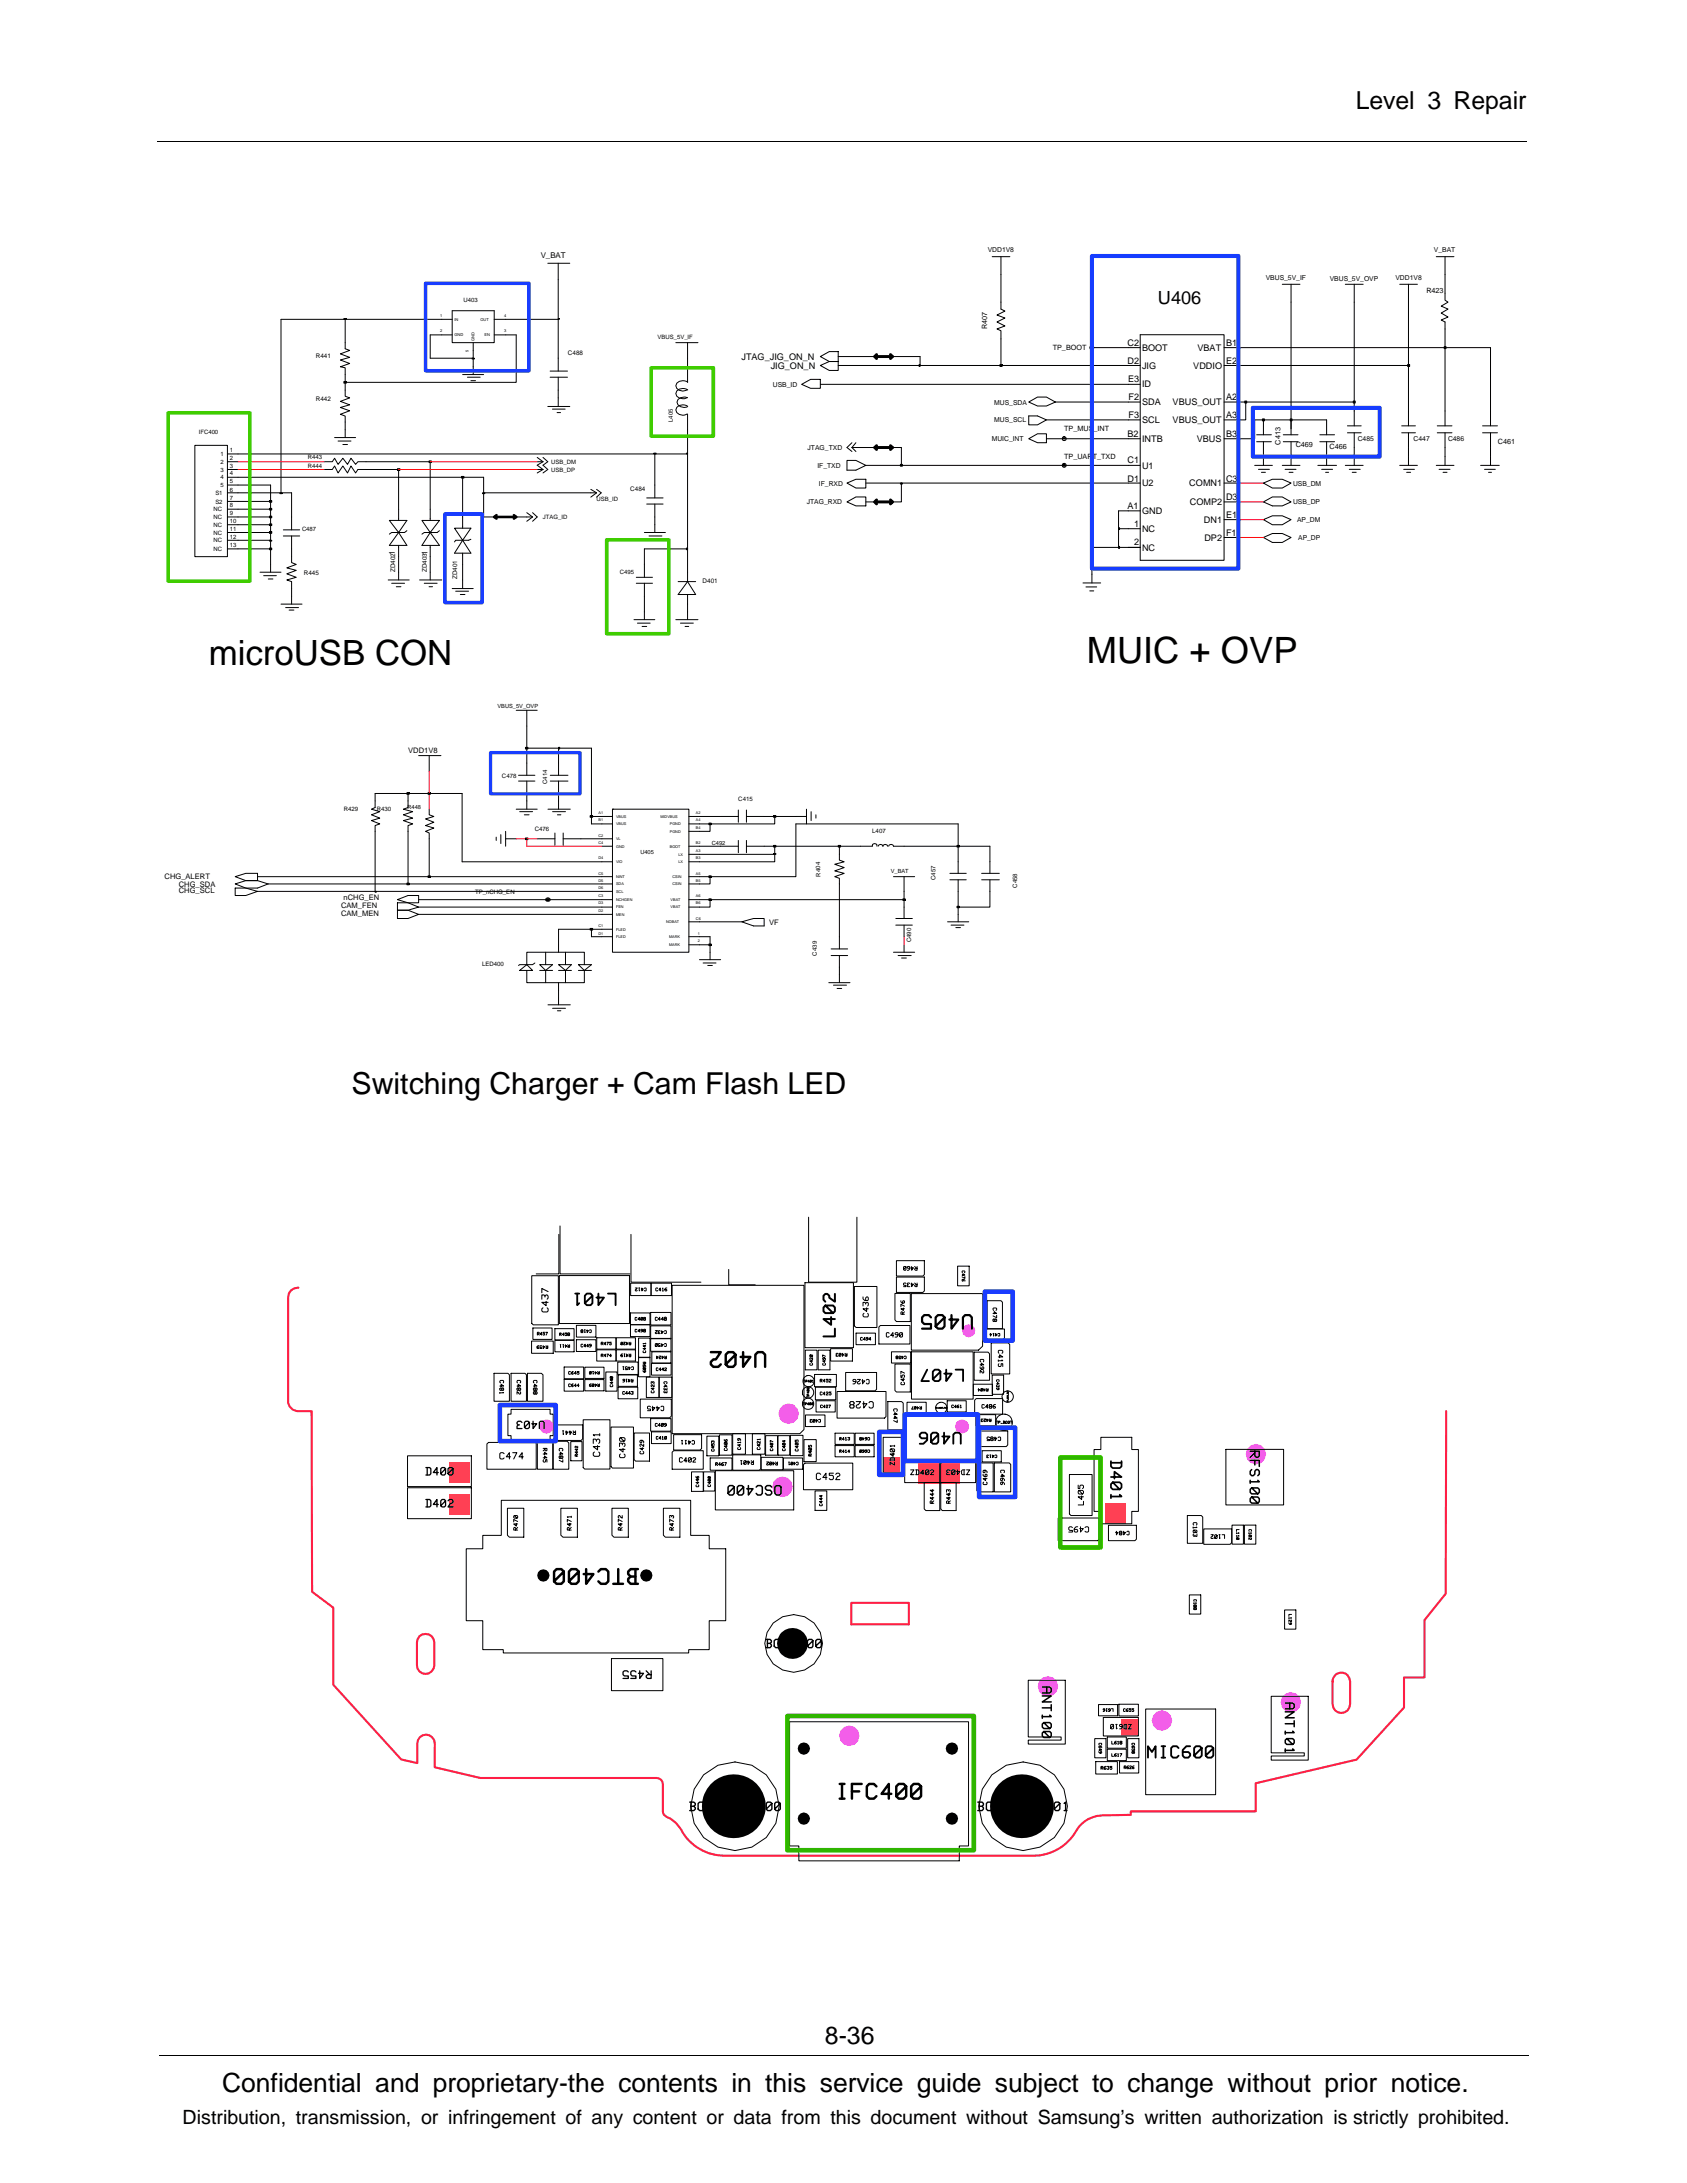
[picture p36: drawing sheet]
<svg xmlns="http://www.w3.org/2000/svg" width="216mm" height="279mm" viewBox="0 0 216 279" stroke-linecap="round" stroke-linejoin="round" font-family="sans-serif">
<defs><g id="words">
<text font-size="4.6" x="139.1" y="84.9">MUIC + OVP</text>
<text font-size="4.5" x="26.7" y="85.2">microUSB CON</text>
<text font-size="3.9" x="45" y="140">Switching Charger + Cam Flash LED</text>
<text font-size="3.4" x="28.4" y="267.7">Confidential and proprietary-the contents in this service guide subject to change without prior notice.</text>
<g font-size="3.2">
<text x="173.5" y="14">Level 3 Repair</text>
<text x="105.6" y="261.6">8-36</text>
</g>
<text font-size="2.5" x="23.4" y="271.9">Distribution, transmission, or infringement of any content or data from this document without Samsung’s written authorization is strictly prohibited.</text>
<text font-size="2.3" x="148.2" y="38.9">U406</text>
<g font-size="1.2">
<text x="94.9" y="46.1">JTAG_JIG_ON_N</text>
<text x="98.6" y="47.2">JIG_ON_N</text>
<text x="144.3" y="44.2">C2</text>
<text x="144.3" y="46.5">D2</text>
<text x="146.2" y="47.2">JIG</text>
<text x="146.2" y="44.9">BOOT</text>
<text x="152.7" y="47.2">VDDIO</text>
<text x="153.2" y="44.9">VBAT</text>
<text x="156.9" y="46.5">E2</text>
<text x="156.9" y="44.2">B1</text>
<text x="144.4" y="48.9">E3</text>
<text x="144.4" y="53.5">F3</text>
<text x="144.4" y="51.2">F2</text>
<text x="146.2" y="49.6">ID</text>
<text x="146.2" y="51.9">SDA</text>
<text x="150.1" y="51.9">VBUS_OUT</text>
<text x="156.9" y="53.5">A3</text>
<text x="156.9" y="51.2">A2</text>
<text x="144.3" y="59.3">C1</text>
<text x="144.3" y="55.9">B2</text>
<text x="146.2" y="54.2">SCL</text>
<text x="146.2" y="56.6">INTB</text>
<text x="146.2" y="60">U1</text>
<text x="150.1" y="54.2">VBUS_OUT</text>
<text x="153.2" y="56.6">VBUS</text>
<text x="156.9" y="55.9">B3</text>
<text x="144.3" y="61.7">D1</text>
<text x="144.3" y="65.1">A1</text>
<text x="146.2" y="62.3">U2</text>
<text x="146.2" y="65.8">GND</text>
<text x="152.2" y="62.3">COMN1</text>
<text x="152.3" y="64.7">COMP2</text>
<text x="156.9" y="64">D3</text>
<text x="156.9" y="61.7">C3</text>
<text x="145.1" y="67.4">1</text>
<text x="145.1" y="69.8">2</text>
<text x="146.2" y="68.1">NC</text>
<text x="146.2" y="70.5">NC</text>
<text x="154.1" y="67">DN1</text>
<text x="154.1" y="69.2">DP2</text>
<text x="156.9" y="66.3">E1</text>
<text x="156.9" y="68.7">F1</text>
</g>
<g font-size="1">
<text x="69.2" y="33.1">V_BAT</text>
<text x="50.5" y="71" transform="rotate(-90 50.5 71)">1</text>
<text x="54.7" y="71" transform="rotate(-90 54.7 71)">1</text>
<text x="52.2" y="96.3">VDD1V8</text>
<text x="21.1" y="112.5">CHG_ALERT</text>
<text x="22.9" y="113.5">CHG_SDA</text>
<text x="22.9" y="114.2">CHG_SCL</text>
<text x="43.6" y="116.2">CAM_FEN</text>
<text x="43.6" y="117.2">CAM_MEN</text>
<text x="44" y="115.2">nCHG_EN</text>
<text x="98.4" y="118.3">VF</text>
</g>
<g font-size=".9">
<text x="126.4" y="32.3">VDD1V8</text>
<text x="162" y="35.8">VBUS_5V_IF</text>
<text x="170.2" y="35.9">VBUS_5V_OVP</text>
<text x="178.6" y="35.8">VDD1V8</text>
<text x="183.5" y="32.3">V_BAT</text>
<text x="182.5" y="37.5">R423</text>
<text x="126.3" y="42.1" transform="rotate(-90 126.3 42.1)">R407</text>
<text x="134.7" y="44.8">TP_BOOT</text>
<text x="98.9" y="49.5">USB_ID</text>
<text x="127.2" y="51.8">MUS_SDA</text>
<text x="103.4" y="57.6">JTAG_TXD</text>
<text x="104.6" y="59.9">IF_TXD</text>
<text x="126.9" y="56.5">MUIC_INT</text>
<text x="127.2" y="54.1">MUS_SCL</text>
<text x="136.2" y="55.2">TP_MUS_INT</text>
<text x="136.2" y="58.8">TP_UART_TXD</text>
<text x="163.9" y="56.9" transform="rotate(-90 163.9 56.9)">C413</text>
<text x="165.8" y="57.3">C469</text>
<text x="170.2" y="57.4">C466</text>
<text x="173.8" y="56.4">C485</text>
<text x="180.9" y="56.4">C447</text>
<text x="185.3" y="56.4">C486</text>
<text x="191.7" y="56.8">C461</text>
<text x="103.3" y="64.6">JTAG_RXD</text>
<text x="104.8" y="62.1">IF_RXD</text>
<text x="165.5" y="62.1">USB_DM</text>
<text x="165.5" y="64.6">USB_DP</text>
<text x="166" y="66.8">AP_DM</text>
<text x="166.1" y="69.1">AP_DP</text>
</g>
<g font-size=".8">
<text x="59.3" y="38.6">U403</text>
<text x="40.4" y="45.8">R441</text>
<text x="72.7" y="45.4">C488</text>
<text x="84.2" y="43.4">VBUS_5V_IF</text>
<text x="40.4" y="51.3">R442</text>
<text x="25.4" y="55.6">IFC400</text>
<text x="28.2" y="58.4">1</text>
<text x="28.2" y="59.4">2</text>
<text x="29.4" y="59.9">3</text>
<text x="29.4" y="57.9">1</text>
<text x="29.4" y="58.9">2</text>
<text x="39.4" y="58.8">R443</text>
<text x="39.4" y="59.9">R444</text>
<text x="70.5" y="59.4">USB_DM</text>
<text x="86.1" y="54" transform="rotate(-90 86.1 54)">L405</text>
<text x="27.3" y="65.4">NC</text>
<text x="27.6" y="63.4">S1</text>
<text x="27.6" y="64.5">S2</text>
<text x="28.2" y="60.4">3</text>
<text x="28.2" y="61.4">4</text>
<text x="28.2" y="62.4">5</text>
<text x="29.4" y="63">6</text>
<text x="29.4" y="64">7</text>
<text x="29.4" y="60.9">4</text>
<text x="29.4" y="61.8">5</text>
<text x="29.4" y="64.9">8</text>
<text x="29.4" y="65.9">9</text>
<text x="70.5" y="60.4">USB_DP</text>
<text x="76.3" y="64.2">USB_ID</text>
<text x="80.7" y="62.8">C484</text>
<text x="27.3" y="70.5">NC</text>
<text x="27.3" y="66.4">NC</text>
<text x="27.3" y="67.4">NC</text>
<text x="27.3" y="68.4">NC</text>
<text x="27.3" y="69.4">NC</text>
<text x="29.4" y="70">13</text>
<text x="29.4" y="66.9">10</text>
<text x="29.4" y="67.9">11</text>
<text x="29.4" y="69">12</text>
<text x="38.7" y="67.9">C487</text>
<text x="69.5" y="66.4">JTAG_ID</text>
<text x="38.9" y="73.6">R445</text>
<text x="50.6" y="73.2" transform="rotate(-90 50.6 73.2)">ZD402</text>
<text x="54.6" y="73.2" transform="rotate(-90 54.6 73.2)">ZD403</text>
<text x="58.5" y="74.1" transform="rotate(-90 58.5 74.1)">ZD401</text>
<text x="79.3" y="73.4">C495</text>
<text x="89.9" y="74.6">D401</text>
<text x="64.2" y="99.6">C478</text>
<text x="70" y="100.4" transform="rotate(-90 70 100.4)">C414</text>
<text x="44" y="103.8">R429</text>
<text x="48.2" y="103.8">R430</text>
<text x="68.5" y="106.4">C476</text>
<text x="94.5" y="102.5">C415</text>
<text x="111.6" y="106.6">L407</text>
<text x="105" y="112.2" transform="rotate(-90 105 112.2)">R404</text>
<text x="119.7" y="112.6" transform="rotate(-90 119.7 112.6)">C457</text>
<text x="130.2" y="113.6" transform="rotate(-90 130.2 113.6)">C458</text>
<text x="60.8" y="114.4">TP_nCHG_EN</text>
<text x="61.7" y="123.6">LED400</text>
<text x="104.5" y="122.3" transform="rotate(-90 104.5 122.3)">C439</text>
<text x="116.6" y="120.6" transform="rotate(-90 116.6 120.6)">C490</text>
</g>
<g font-size=".7">
<text x="63.7" y="90.7">VBUS_5V_OVP</text>
<text x="52.2" y="103.5">R448</text>
<text x="82" y="109.3">U405</text>
<text x="91.1" y="108.1">C492</text>
<text x="114" y="111.7">V_BAT</text>
</g>
<g font-size=".5">
<text x="56.3" y="40.5">1</text>
<text x="58.2" y="41.1">IN</text>
<text x="61.5" y="41.1">OUT</text>
<text x="64.5" y="40.5">4</text>
<text x="56.3" y="42.5">2</text>
<text x="58.2" y="43.1">GND</text>
<text x="60" y="45" transform="rotate(-90 60 45)">5</text>
<text x="60.7" y="43.6" transform="rotate(-90 60.7 43.6)">GND</text>
<text x="62" y="43.1">EN</text>
<text x="64.5" y="42.5">3</text>
<text x="76.6" y="107.1">C2</text>
<text x="76.6" y="105.1">B1</text>
<text x="76.6" y="104.2">A1</text>
<text x="78.8" y="107.5">VL</text>
<text x="78.8" y="105.6">VBUS</text>
<text x="78.8" y="104.7">VBUS</text>
<text x="84.5" y="104.7">MIDVBUS</text>
<text x="85.7" y="105.6">PGND</text>
<text x="85.7" y="106.6">PGND</text>
<text x="89.1" y="105.1">A4</text>
<text x="89.1" y="106">B4</text>
<text x="89.1" y="104.2">A2</text>
<text x="76.6" y="109.9">D4</text>
<text x="76.6" y="112.9">D5</text>
<text x="76.6" y="113.8">D6</text>
<text x="76.6" y="108.1">C4</text>
<text x="76.6" y="112">C5</text>
<text x="78.8" y="110.5">VIO</text>
<text x="78.8" y="113.3">SDA</text>
<text x="78.8" y="108.5">GND</text>
<text x="78.8" y="112.4">NINT</text>
<text x="85.7" y="108.5">BOOT</text>
<text x="86.1" y="113.3">CSIN</text>
<text x="86.1" y="112.4">CSIN</text>
<text x="86.8" y="110.5">LX</text>
<text x="86.8" y="109.5">LX</text>
<text x="89.1" y="112.9">B5</text>
<text x="89.1" y="112">A5</text>
<text x="89.1" y="108.1">B2</text>
<text x="89.1" y="109.9">B3</text>
<text x="89.1" y="109">A3</text>
<text x="76.6" y="119.6">D1</text>
<text x="76.6" y="116.7">D2</text>
<text x="76.6" y="115.7">D3</text>
<text x="76.6" y="118.7">C1</text>
<text x="76.6" y="114.8">C3</text>
<text x="78.8" y="117.2">MEN</text>
<text x="78.8" y="116.3">FEN</text>
<text x="78.8" y="114.3">SCL</text>
<text x="78.8" y="119.1">FLED</text>
<text x="78.8" y="115.3">NCHGEN</text>
<text x="85.3" y="118.2">NOBAT</text>
<text x="85.8" y="116.3">VBAT</text>
<text x="85.8" y="115.3">VBAT</text>
<text x="89.1" y="115.7">B6</text>
<text x="89.1" y="117.7">C6</text>
<text x="89.1" y="114.8">A6</text>
<text x="89.3" y="119.6">1</text>
<text x="78.8" y="120.1">FLED</text>
<text x="85.6" y="120.1">MARK</text>
<text x="85.6" y="121.1">MARK</text>
<text x="89.3" y="120.6">2</text>
</g>
</g></defs>
<g fill="none" stroke="#000" stroke-width=".13">
<path d="M20.2 18.1h175.3M57.9 39.8h5.3v4.1h-5.3zM70.1 33.7h2.8M71.4 33.7v13.8M127 32.9h2.2M128.1 32.9v6.7l.5 .2-1 .5 1 .4-1 .5 1 .5-1 .4 .5 .2v4.5M164.1 36.4h2.3M165.2 36.4v19.2M172.2 36.4h2.3M173.3 36.4v18.1M179.1 36.4h2.3M180.3 36.4v18.1"/>
<path d="M183.8 32.9h2.3M184.9 32.9v5.5l.4 .3-.9 .5 .9 .4-.9 .5 .9 .5-.9 .4 .5 .2v13.3M24.9 57h4.2v14.2h-4.2zM29.1 59.1h1.4M29.1 58.1h58.9M41.5 59.1h1l.3-.4 .5 .7 .6-.7 .6 .7 .4-.7 .6 .7 .3-.3h9.3v7.5M42.8 56h2.7M43.3 56.4h1.6M43.9 56.9h.6M44 48.8h.3v.2h-.3zM44 40.8h.3v.1h-.3zM44.2 40.9v3.7l.5 .2-1.1 .5 1.1 .4-1.1 .4 1.1 .4-1.1 .4 .6 .2v3.6l.5 .2-1.1 .5 1.1 .4-1.1 .4 1.1 .4-1.1 .4 .6 .3v2.7"/>
<path d="M50.9 60h.3v.2h-.3zM54.9 59h.3v.2h-.3zM57.9 40.9h-21.9v22.2M57.9 42.9h-2.8v2.9h5.5M59.2 47.9h2.7M59.8 48.3h1.6M60.3 48.7h.6M60.4 45.8h.3v.2h-.3zM60.6 43.9v4M63.2 42.9h2.9v6h-21.9M63.2 40.9h8.2M68.8 58.5l.7 .6"/>
<path d="M68.8 59.1h.7M69.5 58.5l.6 .6-.6 .4 .6 .6-.6 .4M69.5 59.1l-.7 .4 .7 .6M70.1 52h2.8M70.4 48.3h2.2M70.4 47.5h2.2M70.7 52.4h1.6M71.3 52.8h.4M71.4 40.8h.2v.1h-.2zM71.4 48.3v3.7M83.7 58h.3v.1h-.3zM83.8 58.1v5.6"/>
<path d="M86.5 43.9h2.8M87.8 58h.2v.1h-.2zM88 50.9a1.01 1.01 0 0 0-1.4 .6 .93 .93 0 0 0 1.4 .5M88 43.9v5M88 53v21.4M88 48.9a1 1 0 0 0-1.5 .5 .96 .96 0 0 0 1.5 .5M88 52a1 1 0 0 0-1.5 .5 .96 .96 0 0 0 1.5 .5M88 49.9a1 1 0 0 0-1.5 .5 .99 .99 0 0 0 1.5 .5M102.6 49.2l1.1-.6h1.3v1.1h-1.3zM105 46.8l1.1-.5h1.2v1.1h-1.2zM105 45.6l1.1-.6h1.2v1.3h-1.2zM105 49.2h40.9"/>
<path d="M107.3 46.8h38.6M107.3 45.6h4.7M108.4 58.9h1.1l1.3 .7-1.3 .6h-1.1zM109 56.7l-.6 .6 .6 .5M109 57.3l.5 .5M109 57.3h3M109.5 56.7l-.5 .6M110.8 59.6h35.1M114.2 57.3h1.2v2.3M114.2 45.6h3.6v1.2M115.2 59.4h.3v.3h-.3zM117.6 46.7h.2v.2h-.2z"/>
<path d="M128 46.7h.2v.2h-.2zM131.7 56.2l1.1-.7h1.1v1.2h-1.1zM131.7 53.2h1.1l1.1 .5-1.1 .7h-1.1zM131.7 51.5l1.1-.7h1.1l1.2 .7-1.2 .5h-1.1zM133.9 53.7h12M133.9 56.2h12M135.1 51.5h10.8M136.1 59.4h.2v.3h-.2zM136.1 56h.2v.2h-.2zM139.7 44.5h6.2M145.9 42.8h10.8v28.9h-10.8zM156.7 51.5h16.6"/>
<path d="M156.7 44.5h34.1v10M156.7 46.8h23.6M159.3 51.3h.3v.3h-.3zM159.4 51.5v2.2h-2.7M160.6 59.6h2.2M160.8 56.5h1.9M160.8 55.6h1.9M161.6 53.6h.2v.3h-.2zM161.7 53.7v1.9M161.7 56.5v3.1M164.1 59.6h2.3M164.2 56.5h1.9"/>
<path d="M164.2 55.6h1.9M165.1 53.6h.3v.3h-.3zM165.2 56.5v3.1M168.7 59.6h2.3M168.9 56.5h1.9M168.9 55.6h1.9M169.8 55.6v-1.9h-9.2v2.5h-3.9M169.8 56.5v3.1M172.2 59.6h2.3M172.4 55.4h1.8M172.4 54.5h1.8M173.2 51.3h.2v.3h-.2z"/>
<path d="M173.3 55.4v4.2M179.1 59.6h2.3M179.4 55.4h1.7M179.4 54.5h1.7M180.1 46.7h.3v.2h-.3zM180.3 55.4v4.2M183.8 59.6h2.3M183.9 55.4h1.9M183.9 54.5h1.9M184.8 44.4h.3v.2h-.3zM184.9 55.4v4.2M189.5 59.6h2.4"/>
<path d="M189.7 55.4h1.9M189.7 54.5h1.9M190.8 55.4v4.2M29.1 63.1h8.2v4.7M29.1 66.2h5.5M29.1 60.1h1.4M29.1 61.1h32.8M29.1 62.1h5.5v11.1M29.1 64.2h5.5M29.1 65.2h5.5M29.1 67.2h5.5M29.1 68.2h5.5"/>
<path d="M29.1 69.2h5.5M33.3 73.2h2.7M33.7 73.7h1.7M34.3 74.1h.6M34.5 70.1h.3v.3h-.3zM34.5 69.2h.3v.1h-.3zM34.5 68h.3v.3h-.3zM34.5 67.1h.3v.2h-.3zM34.5 66.1h.3v.2h-.3zM34.5 65.1h.3v.2h-.3zM34.5 64.1h.3v.2h-.3zM34.6 70.2l-5.5 .1"/>
<path d="M35.8 63.1h.3v.1h-.3zM36 77.3h2.7M36.3 67.8h2.1M36.3 68.6h2.1M36.6 77.8h1.6M37 78.1h.6M37.3 68.6v3.4l.6 .2-1.2 .5 1.2 .3-1.2 .4 1.2 .5-1.2 .3 .6 .2v2.9M41.5 60.1h1l.3-.5 .5 .9 .6-.9 .6 .9 .4-.9 .6 .9 .3-.4h5.2v6.5M49.7 74.2h2.7M49.8 66.6h2.3l-1.1 1.6zM50.1 74.7h1.7M50.7 75.1h.6"/>
<path d="M51 68.2l1.1 1.6h-2.3zM51 69.8v4.4M52.1 67.9l-.3 .3h-1.7l-.3 .2M53.7 74.2h2.8M54 66.6h2.2l-1.1 1.6zM54.3 74.7h1.6M54.9 75.1h.5M55.1 69.8v4.4M55.1 68.2l1.1 1.6h-2.2zM56.2 67.9l-.3 .3h-1.6l-.3 .2M57.9 75.3h2.7M58.2 67.6h2.1l-1.1 1.5z"/>
<path d="M58.3 75.7h1.7M58.9 76.1h.6M59.1 61h.3v.2h-.3zM59.2 61.1v6.5M59.2 70.8v4.5M59.2 69.1l1.1 1.7h-2.1zM60.3 69l-.3 .1h-1.7l-.1 .3M61.7 63.1h.3v.1h-.3zM61.9 61.1v5.1h1.3M61.9 63.1h14.5M66.1 66.2h2.1M67.4 65.6l.8 .6"/>
<path d="M68.2 65.6l.6 .6-.6 .5M68.2 66.2l-.8 .5M68.8 60.1h.7M69.5 60.1l-.7 .4M75.6 62.6l.8 .5M76.4 62.6l.5 .5-.5 .5M76.4 63.1l-.8 .5M81.1 79.3h2.7M81.4 74.7h2.1M81.4 73.9h2.1M81.6 79.8h1.6M82.5 68.2h2.7"/>
<path d="M82.5 74.7v4.6M82.8 64.5h2.1M82.8 63.7h2.1M83.1 68.6h1.6M83.5 69h.6M83.8 64.5v3.7M86.5 79.3h2.8M86.8 74.4h2.2M87.1 79.8h1.6M87.8 70.1h.2v.3h-.2zM88 70.3h-5.5v3.6M88 76.1v3.2"/>
<path d="M88 74.4l1 1.7h-2.2zM108.4 61.8l1.1-.5h1.3v1.2h-1.3zM108.4 64.2l1.1-.6h1.3v1.1h-1.3zM110.8 61.8h35.1M110.8 64.2h1.2M115.2 61.8h.3v.2h-.3zM115.4 61.8v2.4h-1.2M138.6 74.6h2.3M139 75.1h1.4M139.5 75.6h.5M143.2 69.9h.1v.3h-.1zM143.2 67.5h.1v.3h-.1z"/>
<path d="M143.2 67.7h2.7M145.9 70.1h-6.2v4.5M145.9 65.4h-2.7v4.7M156.7 61.8h1.6M156.7 64.2h1.6M156.7 66.5h1.6M156.7 68.8h1.6M161.1 60.1h1.4M161.4 60.5h.5M161.7 64.2l1.1-.6h1.3l1.1 .6-1.1 .5h-1.3zM161.7 68.8l1.1-.5h1.3l1.1 .5-1.1 .6h-1.3zM161.7 61.8l1.1-.5h1.3l1.1 .5-1.1 .7h-1.3z"/>
<path d="M161.7 66.5l1.1-.5h1.3l1.1 .5-1.1 .7h-1.3zM164.5 60.1h1.4M165 60.5h.5M169.1 60.1h1.4M169.7 60.5h.3M172.7 60.1h1.4M173.1 60.5h.5M179.6 60.1h1.4M180 60.5h.5M184.2 60.1h1.4M184.7 60.5h.5M190 60.1h1.4"/>
<path d="M190.5 60.5h.4M53.6 96.7h2.8M54.9 96.7v2M66.1 90.9h2.7M66.4 100h2.1M66.4 99.2h2.1M67.2 95.7h.4v.2h-.4zM67.4 95.8h8.3v9.7h2.7M67.4 90.9v8.3M67.4 100v3.6M70.4 100h2.3M70.4 99.2h2.3"/>
<path d="M71.5 95.7h.1v.2h-.1zM71.5 95.8v3.4M71.5 100v3.6M82.2 80.2h.6M87.7 80.2h.4M30.1 113.7h1.4l1.5 .4-1.5 .5h-1.4zM30.1 113.1l1.4-.4h1.5l1.3 .4-1.3 .6h-1.5zM30.1 112.2l1.4-.4h1.5v.9h-1.5zM48 114.1h.2v.1h-.2zM48 102.5v-.9h11.1v8.7h19.3M48 106.4v7.7M48 102.5v.9l-.5 .2 1.1 .3-1.1 .4 1.1 .4-1.1 .3 1.1 .5-.6 .2v.7"/>
<path d="M50.9 115.5h1.3l1.4 .6-1.4 .4h-1.3zM50.9 116.5h1.3l1.4 .5-1.4 .6h-1.3zM50.9 115.1l1.3-.5h1.4v.9h-1.4zM52.1 113h.3v.2h-.3zM52.1 101.5h.3v.2h-.3zM52.2 101.6v1.8l-.6 .2 1.2 .3-1.2 .4 1.2 .4-1.2 .3 1.2 .5-.6 .2v7.4M54.8 112.1h.3v.2h-.3zM54.8 101.5h.3v.2h-.3zM54.9 103.6v.7l.6 .2-1 .3 1 .4-1 .5 1 .3-1 .4 .4 .2v5.6M63.5 107.1v.5M64.1 106.8v1.2M64.7 107.4h1.4"/>
<path d="M64.7 106.4v1.9M66.1 103.6h2.7M66.5 103.9h1.7M67.1 104.3h.6M67.2 107.3h.4v.2h-.4zM68.8 107.4h2.2M69.9 115a.35 .35 0 0 1 .5 .1 .29 .29 0 0 1-.3 .3 .29 .29 0 0 1-.2-.4zM70 115h.3v.3h-.3zM70.1 103.6h2.9M70.7 103.9h1.7M71 106.6v1.6M71.3 104.3h.5"/>
<path d="M72.1 106.6v1.6M75.5 118.8h.3v.2h-.3zM75.5 104.4h.3v.2h-.3zM75.7 118.9v1h2.7M77 108.3h1.4M78.4 103.6h9.8v18.3h-9.8zM78.4 107.4h-6.3M78.4 118.9h-6.9v3M78.4 103.6h.1M78.4 104.5h-2.7M78.4 112.2h-45.4M78.4 115.1h-24.8"/>
<path d="M78.4 113.1h-44.1M78.4 116.1h-24.8M78.4 117h-24.8M78.4 114.1h-45.4M88.2 118h6.7M88.2 119.9h2.7v2.9M88.2 108.3h6.3M88.2 104.5h6.3M88.2 109.3h10.9M88.2 105.5h2.7M88.2 112.2h2.7M88.2 115.1h27.5"/>
<path d="M90.7 115h.3v.3h-.3zM90.7 112.1h.3v.2h-.3zM90.7 105.3h.3v.3h-.3zM90.9 112.2v.9h-2.7M90.9 105.5v.9h-2.7M90.9 115.1v1h-2.7M94.5 103.7v1.5M94.5 107.6v1.5M94.9 118l1.5-.4h1.4v.9h-1.4zM95.5 108.3h16.1M95.5 104.5h7.7M95.5 103.7v1.5"/>
<path d="M95.5 107.6v1.5M99 109.2h.3v.1h-.3zM99 108.2h.3v.2h-.3zM99 104.4h.3v.2h-.3zM99.1 108.3v1M99.1 109.3v1h-10.9M99.1 104.5v1h-8.2M103.2 103.6v1.9M103.8 103.9v1.1M104.4 104.3v.4M107.3 108.2h.3v.2h-.3zM107.4 108.3v1.8l.6 .2-1.2 .3 1.2 .4-1.2 .5 1.2 .3-1.2 .4 .6 .2v9.1"/>
<path d="M111.7 108.3a.27 .27 0 0 1 .2-.3 .27 .27 0 0 1 .3 .3M112.4 108.3a.32 .32 0 0 1 .3-.2 .32 .32 0 0 1 .3 .2 .3 .3 0 0 1 .3-.2 .3 .3 0 0 1 .3 .2M113.7 108.3a.32 .32 0 0 1 .3-.2 .32 .32 0 0 1 .3 .2h12.4v3.5M114.3 112.2h2.8M114.6 118.4h2.2M114.6 117.6h2.2M115.6 115h.2v.3h-.2zM115.7 112.2v5.4M115.7 118.4v1.5M121.3 118h2.7M121.6 112.6h2.1M121.6 111.8h2.1"/>
<path d="M121.7 118.4h1.7M122.3 118.7h.6M122.5 116h.3v.2h-.3zM122.5 108.2h.3v.2h-.3zM122.6 111.8v-6.3h-20.7v6.7h-11M122.6 112.6v5.4M125.6 112.6h2.3M125.6 111.8h2.3M126.7 112.6v3.5h-4.1M66.5 124.2l.9-.7 .8 .7zM67.4 124.2v1.6h7.4v-1.6M67.4 123.5v-1.6h7.4v1.6"/>
<path d="M68.5 123.3l-.3 .2h-1.7l-.1 .1M69.1 123.5h1.6l-.9 .7zM69.1 124.2h1.6M69.8 121.9v1.6M69.8 124.2v1.6M70.1 128.6h2.9M70.7 129.1h1.7M71.3 129.4h.5M71.5 123.5h1.6l-.7 .7zM71.5 124.2h1.6M71.5 125.8v2.8M72.4 121.9v1.6"/>
<path d="M72.4 124.2v1.6M74 123.5h1.7l-.9 .7zM74 124.2h1.7M89.5 122.8h2.7M90 123.3h1.6M90.6 123.6h.6M90.7 120.8h.3v.2h-.3zM90.9 120.9h-2.7M106.1 125.8h2.7M106.4 122.3h2.1M106.4 121.5h2.1M106.7 126.1h1.6"/>
<path d="M107.1 126.5h.6M107.4 122.3v3.5M114.3 121.9h2.8M114.9 122.3h1.7M115.4 122.6h.6M115.7 120.9v1M20.4 263h175.3"/>
<circle cx="136.2" cy="56.1" r=".26"/>
<circle cx="136.2" cy="59.6" r=".26"/>
<circle cx="139.7" cy="44.5" r=".26"/>
</g>
<path d="M63.2 66.2h2.9M63.5 65.9l-.3 .3 .3 .2M65.8 65.9l.3 .3-.3 .2" fill="none" stroke="#000" stroke-width=".33"/>
<g fill="#000">
<path d="M44 48.8h.3v.2h-.3zM44 40.8h.3v.1h-.3zM54.9 59h.3v.2h-.3zM60.4 45.8h.3v.2h-.3zM71.4 40.8h.2v.1h-.2zM83.7 58h.3v.1h-.3zM87.8 58h.2v.1h-.2zM115.2 59.4h.3v.3h-.3zM117.6 46.7h.2v.2h-.2zM128 46.7h.2v.2h-.2zM136.1 59.4h.2v.3h-.2zM136.1 56h.2v.2h-.2z"/>
<path d="M159.3 51.3h.3v.3h-.3zM161.6 53.6h.2v.3h-.2zM165.1 53.6h.3v.3h-.3zM173.2 51.3h.2v.3h-.2zM180.1 46.7h.3v.2h-.3zM184.8 44.4h.3v.2h-.3zM34.5 70.1h.3v.3h-.3zM34.5 69.2h.3v.1h-.3zM34.5 68h.3v.3h-.3zM34.5 67.1h.3v.2h-.3zM34.5 66.1h.3v.2h-.3zM34.5 65.1h.3v.2h-.3z"/>
<path d="M34.5 64.1h.3v.2h-.3zM35.8 63.1h.3v.1h-.3zM50.9 60h.3v.2h-.3zM59.1 61h.3v.2h-.3zM61.7 63.1h.3v.1h-.3zM87.8 70.1h.2v.3h-.2zM115.2 61.8h.3v.2h-.3zM143.2 69.9h.1v.3h-.1zM143.2 67.5h.1v.3h-.1zM67.2 95.7h.4v.2h-.4zM71.5 95.7h.1v.2h-.1zM48 114.1h.2v.1h-.2z"/>
<path d="M52.1 113h.3v.2h-.3zM52.1 101.5h.3v.2h-.3zM54.8 112.1h.3v.2h-.3zM54.8 101.5h.3v.2h-.3zM67.2 107.3h.4v.2h-.4zM70 115h.3v.3h-.3zM75.5 118.8h.3v.2h-.3zM75.5 104.4h.3v.2h-.3zM90.7 115h.3v.3h-.3zM90.7 112.1h.3v.2h-.3zM90.7 105.3h.3v.3h-.3zM99 109.2h.3v.1h-.3z"/>
<path d="M99 108.2h.3v.2h-.3zM99 104.4h.3v.2h-.3zM107.3 108.2h.3v.2h-.3zM115.5 115h.3v.3h-.3zM122.5 116h.3v.2h-.3zM122.5 108.2h.3v.2h-.3zM90.7 120.8h.3v.2h-.3z"/>
<circle cx="69.5" cy="201.6" r=".79"/>
<circle cx="82.7" cy="201.6" r=".8"/>
<circle cx="101.4" cy="210.3" r="1.98"/>
<circle cx="93.9" cy="231.2" r="4.1"/>
<circle cx="102.9" cy="232.8" r=".79"/>
<circle cx="102.9" cy="223.8" r=".79"/>
<circle cx="121.8" cy="232.8" r=".79"/>
<circle cx="121.8" cy="223.8" r=".79"/>
<circle cx="130.8" cy="231.2" r="4.1"/>
</g>
<path d="M30.5 59.1h11M55.1 59.1h13.7M30.5 60.1h11M51 60.1h17.8M158.3 68.8h3.4M158.3 66.5h3.4M158.3 64.2h3.4M158.3 61.8h3.4M54.9 98.7v4.9M66.1 107.4h2.7M67.4 107.4v.9h9.6M115.7 119.9v1" fill="none" stroke="#ff0b0e" stroke-width=".13"/>
<path d="M21.5 52.8h10.5v21.6h-10.5zM83.3 47.1h8v8.7h-8zM77.6 69.1h8v12h-8z" fill="none" stroke="#3fcd00" stroke-width=".46"/>
<path d="M54.5 36.3h13.2v11.2h-13.2zM56.9 65.8h4.8v11.3h-4.8z" fill="none" stroke="#193dff" stroke-width=".46"/>
<path d="M112 45.6l.2 .3M112 57.3h2.2M112.2 45.4l-.2 .2h2.2M112.2 57l-.2 .3 .2 .2M114 45.4l.2 .2-.2 .3M114 57l.2 .3-.2 .2M112 64.2h2.2l-.2 .3M112.2 64l-.2 .2 .2 .3M114 64l.2 .2" fill="none" stroke="#000" stroke-width=".38"/>
<path d="M139.7 32.8h18.8v40h-18.8zM160.3 52.2h16.3v6.2h-16.3z" fill="none" stroke="#163dff" stroke-width=".53"/>
<path d="M62.8 96.3h11.4v5.3h-11.4z" fill="none" stroke="#3075ff" stroke-width=".43"/>
<g fill="#ff4054">
<path d="M57.6 187.1h2.6v2.7h-2.6z"/>
<path d="M141.4 192.4h2.6v2.7h-2.6z"/>
<path d="M57.6 191.2h2.6v2.7h-2.6z"/>
<path d="M113 186.5h2.1v2.1h-2.1z"/>
<path d="M117.5 187.3h2.6v2.6h-2.6z"/>
<path d="M120.2 187.3h2.7v2.6h-2.7z"/>
<path d="M143.4 220.1h2.1v2.1h-2.1z"/>
</g>
<g fill="#f15dff">
<circle cx="134.1" cy="215.8" r="1.32"/>
<circle cx="165.2" cy="217.9" r="1.32"/>
<circle cx="108.7" cy="222.2" r="1.32"/>
<circle cx="148.7" cy="220.2" r="1.31"/>
<circle cx="100.1" cy="190.3" r="1.32"/>
<circle cx="160.7" cy="186.1" r="1.32"/>
<circle cx="100.9" cy="180.9" r="1.32"/>
<circle cx="70" cy="182.6" r=".92"/>
<circle cx="124" cy="170.3" r=".84"/>
<circle cx="123.1" cy="182.6" r=".89"/>
</g>
<path d="M38.2 164.8a1.24 1.24 0 0 0-1.3 1.3v13.2a1.28 1.28 0 0 0 1.3 1.3h1.7v23.1l2.8 2.1v9.8l8.7 9.6 2 .5v-2.6a1.12 1.12 0 0 1 1.1-1.1 1.12 1.12 0 0 1 1.1 1.1v3.1l5.9 1.4h22.5a.8 .8 0 0 1 .8 .8v3.4a1.12 1.12 0 0 0 1 .9 5.3 5.3 0 0 1 1.9 2.2 6.4 6.4 0 0 0 5 2.6h39.5a6.4 6.4 0 0 0 5.7-3.4 4 4 0 0 1 3.2-1.8h3.6v-.5h16v-3.6l12.9-3 6.1-6.7v-3.8h2.6v-7.4l2.7-3.3 .1-23.4M53.7 209.4a1.12 1.12 0 0 1 1.2-.2 1.12 1.12 0 0 1 .7 1v2.9a1.11 1.11 0 0 1-1.1 1.1 1.11 1.11 0 0 1-1.1-1.1v-2.9v-.4zM108.9 205.1h7.4v2.8h-7.4zM170.9 214.4a1.12 1.12 0 0 1 1.2-.2 1.12 1.12 0 0 1 .7 1v2.9a1.12 1.12 0 0 1-1.1 1.1 1.12 1.12 0 0 1-1.2-1.1v-2.9l.1-.4z" fill="none" stroke="#ff1e45" stroke-width=".27"/>
<g fill="none" stroke="#000" stroke-width=".13">
<path d="M71.5 158v5h-2.9M71.7 156.9v6.1h8.9M80.8 158v6.1h8.9M103.5 155.8v8.3h6.2v-8.3M63.2 175.8h1.8l.2 .2v3.3h-2zM64 177.4h.5l-.4-.2v.3M64 178.2v.2M64.1 177l-.1-.1 .1-.2h.3v.3M64.2 177.7h.3l-.1 .2h-.2M64.2 177.7v.2M64.2 177.7h-.2v.2h.2M64.4 178.2l.1 .1h-.5"/>
<path d="M65.4 175.8h1.8l.2 .2v3.3h-2zM66.2 177.4h.4l-.3-.2v.3M66.2 177v-.3h.3l.1 .1-.1 .2M66.4 177.7h-.2v.2h.2M66.4 177.7h.2l-.1 .2h-.1M66.4 177.7v.2M66.5 178.1l.1 .1-.1 .2-.3-.3v.3M67.5 175.8h1.8l.2 .2v3.3h-2zM68 171.6h2.8v1.6h-2.8zM68.1 163.3h3.4v6.3h-3.3l-.1-.2zM68.2 170h2.5v1.4h-2.5zM68.3 177.4h.4l-.3-.2v.3"/>
<path d="M68.3 177v-.1v-.2h.4v.3M68.5 177.7h-.2v.2h.2M68.5 177.7h.2v.2h-.2M68.5 178.2l.1-.1 .1 .1v.2h-.2M68.5 177.7v.2M68.5 178.2v.2M68.5 178.2l-.1-.1-.1 .1v.2h.2M68.8 170.7h.2v-.1l-.2-.1v.4M68.8 170.7l.2 .2M69 172.2l-.3 .1v.3h.3l-.1-.2h-.2M69.4 170.8h-.3l.2-.3v.4M69.4 172.3h-.3l.1 .2h.2v.1h-.3"/>
<path d="M69.5 167.4l-.2 .1v.3l.2 .1h.5l.1-.1v-.3l-.1-.1M69.5 172.2v.4l.2-.3h-.2M69.7 170.5h-.2v.1h.1l.1 .2h-.2M69.7 166l-.1-.3h-.3v.6M69.7 165.9l.2-.2h.1l.1 .2v.2l-.1 .2M69.8 170.5h.3l-.2 .4M69.9 172.2l.1 .2M69.9 166.6v.5l-.6-.4h.8M70.1 172.2v.4h-.2v-.2h.2M70.1 165.3l-.8-.4v.6M71 171.6h2.5v1.4h-2.5zM71 170.1h2.5v1.4h-2.5z"/>
<path d="M71.6 163.3h9v6.1h-9zM71.6 170.8h.2v-.1l-.2-.1v.3M71.7 172.1h.1M71.7 170.8l.1 .1M71.7 172.1l.1 .3M72 172.1h.1M72.1 172.1v.3M72.2 176.6h2.5v1.5h-2.5zM72.2 175h2.5v1.5h-2.5zM72.2 170.8h-.2l.1-.2v.3M72.4 172.1v.3l.1-.2h-.2M72.5 170.6h-.2v.1l.2 .1v.1h-.2"/>
<path d="M72.6 172.1l.2 .2M72.7 170.8v-.2l.2 .1-.1 .1M72.7 170.8h.1M72.7 170.8v.1h.2l-.1-.1M72.9 172.1v.3h-.3l.1-.1h.2M73 177.2h-.2v.2h.2M73 175.6h-.2v.2h.2M73.4 177.1l-.2 .1v.2l.1 .1v-.2h-.1M73.4 175.5l-.2 .2v.1l.1 .1v-.2h-.1M73.7 177.4h-.2l.2-.3v.4M73.7 175.8h-.2l.2-.3v.4M73.8 169.6h2.5v1.5h-2.5z"/>
<path d="M73.8 171.5h2.5v1.5h-2.5zM74.1 177.4h-.2l.1-.3v.4M74.1 175.5h-.2v.2h.2l-.1 .2-.1-.1M74.4 170.4v-.2h.1v.2M74.4 170.4v.2h.1v-.2M74.4 170.4h.1M74.6 172.1h-.2v.2h.2M74.8 170.2h.1M74.8 176.6h2.5v1.4h-2.5zM74.8 175h2.5v1.4h-2.5zM74.8 170.2v.4l.1-.1M75 172.3h-.3l.2-.3v.4"/>
<path d="M75.1 170.2v.4l.2-.3h-.2M75.3 172.3h-.2l.1-.3v.4M75.4 170.3h.3l-.1 .3-.2-.1M75.7 172.2h-.2l-.1-.1h.3v.2l-.3 .1M75.7 177.1l-.3 .1v.2l.2 .1v-.2h-.2M75.7 175.6l-.2-.1-.1 .3h.3v-.2l-.3 .2M75.8 175.5h.2M75.9 175.5v.4l.1-.1M76 177.2h-.2v.2l.2 .1v-.3l-.2 .2M76.2 177.1v.4l.2-.3h-.3M76.2 175.5v.4l.2-.2h-.3M76.4 172.8h2.4v1.4h-2.4z"/>
<path d="M76.4 171.2h2.4v1.5h-2.4zM76.5 177.1l.1 .2M76.5 175.5l.1 .2M76.7 177.1v.4l-.2-.1v-.1h.2M76.7 175.5v.4l-.2-.1v-.1h.2M76.9 173.5h.2l.1-.1-.3-.1v.4M76.9 172h.2l.1-.2h-.3v.3M77 173.5l.2 .2M77 172l.2 .1M77.5 175.6h1.5v2.5h-1.5zM77.5 173.5h-.2l.2-.2v.4M77.5 172h-.2l.2-.2v.3"/>
<path d="M77.7 173.3h.2l-.2 .4M77.7 171.8h.2l-.2 .3M78.1 177.2v.3l.3-.1v-.2M78.1 176.2l.3 .2h-.3v-.2l.3 .1v.1M78.2 173.5h-.2l.2-.2v.4M78.2 171.8h-.2v.1l.2 .1v.1h-.2M78.3 176.9v.2l-.2-.1h.3M78.3 176.6v.2l-.2-.2h.3M78.9 172.8h2.4v1.4h-2.4zM78.9 171.2h2.4v1.5h-2.4zM79.1 174.3h2.6v1.6h-2.6zM79.1 177.5h2.5v1.5h-2.5z"/>
<path d="M79.1 176h2.5v1.4h-2.5zM79.7 173.3l-.2 .1v.2l.1 .1 .1-.2h-.2M79.7 171.8h-.2v.3h.1l.1-.3-.2 .3M79.7 174.9h.1M79.8 174.9v.4M79.8 171.8h.2l-.2 .2 .1 .1h.1M79.9 173.3h.1M79.9 173.3v.4l.1-.1M79.9 178.2h-.2v.2h.2M79.9 176.7h-.1l-.1-.1h.2v.2l-.2 .1M80.1 176.5h.1M80.2 176.5v.4v-.1"/>
<path d="M80.2 173.3v.4l.2-.3h-.2M80.2 171.8v.3l.2-.2h-.2M80.3 178.4h-.2l.1-.3v.4M80.3 175l-.2-.1-.1 .2 .3 .1v.1h-.3M80.5 176.5v.4l.1-.3h-.2M80.5 174.9v.4l.2-.3h-.3M80.5 173.3l.2 .2M80.5 171.8l.2 .2M80.7 178.4h-.3l.2-.3v.4M80.7 168h2.5v1.5h-2.5zM80.7 169.5h2.5v1.6h-2.5zM80.7 164.2h2.6v1.6h-2.6z"/>
<path d="M80.7 173.3v.4l-.2-.1 .1-.1h.1M80.7 171.8v.3h-.2l.1-.1h.1M80.8 178.1h.2v.1l-.1 .1M80.8 176.5l.1 .2M80.8 175l.1-.1 .2 .1v.3h-.3M81 178.3v.2l-.2-.1M81 176.5v.4h-.2v-.2h.2M81.3 164.8h.3l-.3 .3 .1 .1h.2M81.5 168.7h-.2v.3l.2-.1M81.5 170.2h-.2v.2h.2M81.7 171.3h1.5v2.4h-1.5zM81.7 173.8h1.5v2.4h-1.5z"/>
<path d="M81.7 164.8h.2M81.8 164.8v.4h.1M81.9 168.8h-.3l.2-.2v.4M81.9 170.4h-.3l.2-.3v.4M81.9 179.1h4v2.2l-.2 .2h-3.8zM82.1 164.8v.4l.2-.2h-.2M82.3 168.7l-.3 .2 .1-.3 .2 .1v.2h-.3M82.3 170.3h-.3l.1-.2 .2 .1v.2l-.3 .1M82.3 174.3h.3v.3l-.1-.1v-.2M82.3 175.4l.1 .2h.2v-.1h-.1v.1M82.3 172.9v.2h.3v-.2M82.3 175v.3h.3v-.2l-.3-.1 .3 .3"/>
<path d="M82.4 168.8v-.2l.2 .1-.1 .1M82.4 168.8h.1M82.4 168.8v.2l.2-.1-.1-.1M82.4 170.3v-.2l.2 .1-.1 .1M82.4 170.3v.2l.2-.1-.1-.1M82.4 170.3h.1M82.4 164.9h.3v.3h-.3M82.5 174.7v.2h-.2v-.2h.2l.1 .2M82.5 174.4l-.2 .2M82.5 172.6v.2l-.2-.2h.3M82.5 172.2v.2l-.2-.1h.3M82.6 172h-.3"/>
<path d="M82.6 171.9v.1M82.7 176.3h1.6v2.6h-1.6zM83.3 169.7h2.6v1.6h-2.6zM83.3 168h2.6v1.6h-2.6zM83.3 171.3h2.6v1.7h-2.6zM83.3 164.2h2.6v1.6h-2.6zM83.4 174.5h2.5v1.5h-2.5zM83.4 178v.3l.3-.1v-.2M83.4 173h2.5v1.5h-2.5zM83.5 177v-.2h-.2v.3M83.5 176.9h.2v.2M83.5 180v.6l.3-.4h-.4"/>
<path d="M83.6 177.6v.3l-.3-.2h.4M83.7 177.2v.3l-.2-.3-.2 .1 .1 .2M83.9 170.3h.2l-.2 .3v.1l.2-.1M84.1 173.6v.3l.1-.2h-.2M84.1 180v.6l.3-.4h-.4M84.1 168.7v-.1l-.2 .1v.3l.2-.1M84.1 172h-.2v.3h.2v-.3l-.2 .3M84.2 164.9h-.3v.3h.3M84.2 175.1h-.2v.3h.2M84.3 173.6h.3l-.3 .2 .1 .1 .2-.1M84.4 176.3h1.6v2.6h-1.6zM84.4 170.5l-.2 .1v.1h.3"/>
<path d="M84.5 170.4h-.3l.1 .1M84.5 168.8h-.3l.2-.2v.4M84.5 172h-.3v.1l.3 .1v.1h-.3M84.6 165.1h-.3l.2-.3v.4M84.6 175.3h-.3l.2-.2v.3M84.7 170.3v.4l.2-.3h-.3M84.7 172v.3l.2-.2h-.3M84.8 173.6v.3l.1-.2h-.2M84.8 164.9v-.1v.4M84.8 165.2h.1M84.9 168.8h-.3l.2-.2v.4M84.9 175.3h-.2l.2-.2v.3"/>
<path d="M85 177.4h.4l-.3-.2v.3M85 170.4h.3v.2h-.3M85 172h.3v.3h-.3M85 177.1v-.1v-.2h.3v.3M85 177.6v.2h.2M85 178v.2h.2M85 175.1h.3l-.3 .3h.3M85 173.6l.2 .1M85.1 168.8h.1M85.1 168.8v-.2l.2 .1-.1 .1M85.1 168.8v.2l.2-.1-.1-.1M85.3 173.6v.3l-.3-.1 .1-.1h.2"/>
<path d="M85.3 164.8l-.2 .2v.2h.2v-.2h-.2M85.4 177.6v.3h-.2v-.2M85.4 178v.3h-.2v-.2M86 164.5h16.9v18.5l-.5 .5h-16.4zM93.3 162.5v1.9h3.3M102.8 179.5h.2M102.8 176.6h.2M102.9 179.5v.3M102.9 176.6v.3M103 164.2h6.2v8.3h-6.2zM103 179.7h.2v-.1l-.2-.1v.3M103.1 172.8h1.5v2.5h-1.5z"/>
<path d="M103.1 176.8h.2v-.1l-.2-.1v.3M103.3 178.7v.2M103.3 178.8h.2M103.3 177.8l.2 .2h-.2v-.2h.2v.2M103.4 178.6v-.2l-.1 .1v.1h.2M103.5 178.1v.2l-.2-.1h.2M103.5 179.7h-.2l.2-.2v.3M103.5 177.6v.1l-.1-.1h-.1v.1M103.6 176.8h-.2l.1-.2v.3M103.7 174.5v.2h.2v-.2M103.7 173.4l.2 .3h-.2v-.3l.3 .1-.1 .2M103.8 179.6l-.2 .2v-.2h.2l-.1 .2h-.1"/>
<path d="M103.8 176.7l-.1 .2v-.2h.1v.2h-.1M103.9 174.1v.3l-.3-.2h.4M104 173.8v.2l-.2-.2h-.2l.1 .2M104 176.7v.2M104 176.9h.1M104.1 179.6l-.2 .2v-.2h.2v.2h-.2M104.2 175.9h2.8v1.6h-2.8zM104.4 177.5h2.6v1.7h-2.6zM104.4 179.3h2.5v1.4h-2.5zM104.7 172.8h1.5v2.5h-1.5zM105 176.7h.2v-.1l-.2-.1v.4M105 176.7l.2 .2"/>
<path d="M105.2 178.2h-.2v.3h.2M105.3 179.9h-.3l.1 .3 .2-.1M105.3 174.5v.2h.3v-.2M105.5 173.8l-.1 .2-.1-.1v-.1h.2l.1 .2M105.5 174.1v.3l-.2-.2h.3M105.6 178.4h-.3l.2-.2v.3M105.6 176.8h-.3l.2-.3v.4M105.6 173.6l-.3-.2v.3M105.7 178.2h.3l-.3 .3h.3M105.7 179.9h.2l-.2 .3h.2M106 176.5h-.3v.1l.3 .1-.1 .2-.2-.1M106.1 179.8h.2l-.2 .4"/>
<path d="M106.1 176.6h.2l-.2 .3h.2M106.3 172.6h2.8v1.6h-2.8zM106.4 178.2h-.3v.1l.3 .1-.1 .1h-.2M107.1 178.1h6.3v3.2l-.2 .2h-6.1zM107.1 173.4l-.1 .1v.1h.3M107.3 173.3l-.2-.1v.2M107.6 173.3l-.2-.1v.3h.2v-.2l-.2 .2M107.8 173.2v.4l.2-.3h-.2M108.1 173.2l.2 .2M108.2 175.7h4v2.1l-.2 .2h-3.8zM108.4 173.2v.4l-.3-.1 .1-.1h.2M108.9 179.8l-.1 .1 .1 .3h.3l.1-.1-.1-.3"/>
<path d="M108.9 179.8h.3M108.9 179.8l-.1-.1 .1-.3h.3l.1 .1-.1 .3M109.3 164.7h2.9v5.2h-2.6l-.3-.2zM109.5 176.8h-.3v-.1v-.1h.3v.3l-.2 .2h-.1M109.6 170.6h2.4v1.5h-2.4zM109.6 179.4h.5l-.2 .4h-.2l-.1 .1 .1 .3h.3l.1-.1M109.7 176.6h.4l-.4 .3 .1 .2h.2l.1-.1M110.4 171.2h-.3v.3h.3M110.4 176.6v.5l.3-.4h-.4M110.4 166v.2l.3 .3h.3l.1-.2-.1-.3-.2 .1v.4M110.5 179.4v.8l.5-.5h-.6M110.6 168.1l-.2 .1v.2l.2 .2h.4l.1-.2-.1-.3"/>
<path d="M110.7 171.4h-.2l.2-.2v.3M110.8 166.9l-.1-.2h-.3v.5M110.8 166.8l.2-.1 .1 .1-.1 .4M110.9 176.6h.1h.2v.4l-.1 .1h-.1l-.1-.1M110.9 167.4v.5l-.5-.4h.7M111.1 171.4l-.3-.1 .1-.1h.1l.1 .2-.3 .1M111.2 179.5l.1-.1h.3l.2 .1v.6l-.2 .1h-.3l-.1-.1M111.4 171.4h-.2l.2-.2v.3M112.5 169.8l.2-.1h3.8v2.3h-4zM113.6 179.4h1.8l.2 .2v3.4h-2zM113.8 170.6h-.1h-.3v.4l.1 .1h.2l.1-.1M114.1 173h2.4v1.5h-2.4z"/>
<path d="M114.4 170.9h-.4l.3-.3v.5M114.5 174.6h2v3.6h-1.8l-.2-.2zM114.5 165.5h2v3.6h-1.8l-.2-.2zM114.7 163.4h3.6v1.8l-.2 .2h-3.4zM114.7 161.4h3.6v1.7l-.2 .2h-3.4zM114.7 173.7v.2l.2-.1v-.1M114.7 173.7h.2M114.7 173.7v-.1h.2v.1M114.9 170.8h-.3l.1-.2h.2v.3l-.1 .2h-.2M115.3 173.6h-.3l.1 .2h.2v.1h-.3M115.3 176v.3h.1l.1-.3h.2l.1 .1-.1 .2M115.3 166.5l.1 .3h.3l.1-.3h-.3v.3"/>
<path d="M115.4 176.9l-.1 .1 .1 .2h.4l-.1-.3M115.4 173.6v.3l.2-.2h-.2M115.5 170.6l-.4 .4v-.4h.1h.3v.4l-.1 .1h-.2l-.1-.1M115.5 168.2v-.2l-.1-.1-.1 .3h.5M115.6 176.4v.4l-.3-.3h.5M115.6 167.4v.3l-.3-.2h.5M115.7 173.6h.3l-.1 .3-.2-.1M115.8 175.7l-.5-.2v.3M115.8 167.2l-.5-.3v.4M115.8 167.9l-.3 .2M116 164.3h-.4l.1 .2h.3v.2h-.4M116 162.2h-.4v.3l.1 .1h.2l.1-.4-.4 .3"/>
<path d="M116.1 179.5h2.4v1.4h-2.4zM116.3 164.4l-.2 .1v.2h.3M116.4 164.3l-.2-.1v.2M116.4 162.3h-.2v-.2l.2 .1v.2l-.1 .2h-.2M116.6 165.6h9.2v6.7l-.6 .5h-8.6zM116.6 173h7.9v6.1h-7.9zM116.7 164.2v.5l.2-.3h-.3M116.7 162.1v.5l.2-.3h-.3M117.1 164.2l.2 .2M117.1 162.1l.2 .2M117.4 164.2v.5l-.3-.1 .1-.2h.2M117.4 162.1v.5h-.2l-.1-.1 .1-.2h.2"/>
<path d="M121.2 179.3h2.5v1.4h-2.5zM122 179.9h-.2l.1 .3 .1-.1M122.6 162.1h1.4v2.5h-1.4zM122.7 179.8l-.2 .1v.2l.2 .1v-.2h-.2M122.9 179.9l.1-.1v.4M123.1 163.2h.4l-.3-.2v.3M123.2 162.9v-.2h.2v.2M123.3 163.7v.2l-.1 .1v-.3h.2l.1 .3M123.5 163.4v.2l-.4-.2M124.6 177.2h2.4v1.4h-2.4zM124.7 173.1h1.7l.2 .2v3.4h-1.9zM124.9 179h3.4v2h-3.6v-1.8z"/>
<path d="M125.2 177.7v.4l.2-.3h-.2M125.4 174.7h.5l-.3-.2v.3M125.4 174.9l.2 .4h.2l.1-.3h-.2v.3M125.5 174.3l-.1-.1 .1-.2h.3v.3M125.7 177.8h-.2v.2h.2v-.2l-.2 .2M125.8 175.4v.3h-.1v-.1l-.3-.2v.3M125.9 177.7v.4l.2-.3h-.2M126 179.8h-.3v.4l.3-.1M126.1 170.1h2.4v1.5h-2.4zM126.2 177.7l.2 .2M126.3 166.5h1.8l.2 .2v3.4h-2zM126.4 177.7v.4l-.2-.1 .1-.1h.1"/>
<path d="M126.7 170.7v.3l.2-.2h-.2M126.9 171.9h2.1l.2 .2v3.8h-2.3zM127 176h1.4v2.5h-1.4zM127.1 168.1h.5l-.4-.2v.3M127.1 170.7h.1M127.1 170.7v.3l.1-.1M127.2 167.7l-.1-.1 .1-.2 .4 .1-.1 .2M127.3 168.9h.3l-.1 .2h-.2M127.3 168.9v.2M127.3 168.9h-.2l.1 .2h.1M127.4 179.8h-.2l-.1 .1v.2l.2 .1 .1-.1-.3-.1M127.4 170.7v.3l.2-.2h-.2"/>
<path d="M127.5 177.1h.4l-.2-.2v.3M127.5 177.7l.2 .2h.1l.1-.2h-.2v.2M127.6 168.3v.4l-.5-.3M127.6 176.8v-.2h.2v.2M127.6 177.3l-.1 .2h.2M127.7 170.7h.3v.2h-.3M127.8 173.7h.5l-.4-.3v.4M127.8 174.1v.1M127.8 173.2v-.1v-.3h.4l.1 .1v.2l-.1 .1M127.8 174.5v.1v.3l.3-.1v-.3h.2v.4M127.9 177.3v.2l-.2-.1M128.2 174.1l.1 .1h-.5"/>
<path d="M128.9 178.8h.2l-.2 .1M128.9 178.2h.2l-.2 .1h.2M128.9 178v.1M128.9 178.4h.2M128.9 179.4v.1M128.9 179.4h.2M128.9 178.1h.2M128.9 178.6v.1l.1-.1v.1M128.9 179.3v-.1v.1h.2M129.1 178.9h-.2v.1h.2M129.1 178.5v.1M129.1 179.1v.1"/>
<path d="M52.2 186.3h8.1v4h-8.1zM52.2 190.4h8.1v4h-8.1zM62.3 184.8l.2-.2h6.1v3.4h-6.3zM64.2 192h24.2v4.5h2.4v1.7h2.1v9.2h-2.1v3.7h-2.7v.5h-23.7v-.5h-2.6v-3.7h-2.1v-9.2h2.1v-1.7h2.4zM64.5 186.1l-.1-.2h-.3l-.1 .2v.5l.1 .1h.3l.1-.1M64.9 193h2.1v3.7h-1.8l-.3-.2zM65.3 186.5h-.5l.4-.6v.8M65.4 180.4h5v.6h.4v2.7h-.4v.7h-5v-.7h-.4v-2.7h.4zM65.6 185.9h.5l-.4 .8M65.8 194l.4 .3h-.4l-.1-.1 .1-.2h.4l.1 .1-.1 .2M66 195.8v-.2l-.2-.1-.1 .3h.6M66.1 195v.3l-.4-.2h.6"/>
<path d="M66.3 194.7l-.6-.2v.3M66.3 195.5l-.3 .2M67 186.5h-.6l.4-.6v.8M68.8 184.5h1.7l.2 .2v3.3h-1.9zM69.5 185.4h.5v.2h-.3v-.2M69.5 186.1h.5l-.3-.2v.3M69.5 186.6h.5l-.3-.2v.3M69.6 186.8l-.1 .1 .1 .2 .2-.1v-.2h.2v.3M69.7 185.5l-.2 .2M70.8 184.5h1.8l.2 .2v3.3h-2zM71 182.4h3.6v1.7l-.2 .3h-3.4zM71.6 186.1h.4l-.3-.2v.3"/>
<path d="M71.6 185.7v-.3h.3l.1 .1-.1 .2M71.8 193h2.1v3.7h-1.8l-.3-.2zM71.8 186.4h.2l-.1 .3-.1-.1M71.8 186.4v.2M71.8 186.4h-.2v.3l.2-.1M72 183.1h.1M72 186.8v.3l-.4-.2M72.1 183.1v.5v-.1M72.5 183.1v.5l.2-.3h-.3M72.9 195.8v-.2l-.2-.1-.1 .3h.5M72.9 183.1v.5l.3-.3h-.3M72.9 195v.3l-.3-.2h.5"/>
<path d="M73 184.5h1.5v2.5h-1.5zM73.1 194.7l-.5-.2v.3M73.1 194.1h-.5l.1 .1M73.1 195.5l-.2 .2M73.1 194.1v.1M73.3 183.1l.3 .2M73.7 183.1v.5h-.3l-.1-.1 .1-.2h.3M73.8 186.4v-.2l-.1-.1-.1 .3h.3M73.8 185.8v.2l-.2-.2h.3M73.8 185.4v.3l-.2-.2h.3M73.9 185.1v.2l-.2-.2h-.1l.1 .2M73.9 186.1l-.1 .2"/>
<path d="M74.6 181.7h3.5v6.3h-3.3l-.2-.2zM76.1 185.8l-.2 .2v.2l.2 .2h.5l.2-.2v-.2l-.2-.2M76.3 184.5l-.1-.3h-.3v.5M76.3 184.3l.2-.1 .3 .1v.3l-.2 .1M76.5 185v.6l-.6-.5h.9M76.8 183.6h-.9l.2 .2M76.8 183.5v.3M78.2 182.6h2.9v5.3h-2.7l-.2-.2zM78.3 193h2.1v3.7h-1.8l-.3-.2zM79.4 195.8v-.2l-.2-.1-.1 .3h.5M79.4 186.1l-.1 .1v.2l.1 .2h.5l.1-.2v-.2l-.1-.1M79.4 184l.5 .5h-.5l-.1-.2v-.2l.1-.1h.5l.1 .1v.2l-.1 .2"/>
<path d="M79.5 195v.3l-.4-.2h.5M79.6 194.7l-.5-.2v.3M79.6 194v.3l-.3-.3-.2 .1 .1 .2M79.6 195.5l-.2 .2M79.7 184.9l-.2-.2h-.2v.4M79.7 184.8v-.1l.3 .1v.2l-.1 .1M79.7 185.4v.4l-.4-.3h.7M81.2 183.4h1.9v3.6h-1.8l-.1-.2zM82 185.8h-.1l.1 .3h.3l.1-.1-.1-.2M82.1 184.3v.4l-.2-.1 .1-.3h.2l.2 .2v.2M82.2 185.3v.3l-.3-.2h.5M82.4 184.8v.3l-.4-.3-.1 .1 .1 .2"/>
<path d="M83.2 180.1v-.1l-.3 .1 .1 .2h.2v.3h-.3M83.3 181.6h2.6v1.6h-2.6zM83.4 183.3h2.5v1.5h-2.5zM84.1 182.2h-.2v.4l.2-.1M84.2 183.9h-.2v.3l.2-.1M84.5 182.4h-.3l.2-.2v.4M84.6 184.1h-.3l.2-.2v.3M84.6 180.1l.1-.1 .2 .1v.3v.2h-.2l-.1-.2M84.8 183.9v.3M84.8 184.2h.1M84.9 193h2.1v3.7h-1.8l-.3-.2zM84.9 182.2l-.3 .3 .1-.3h.2v.3h-.3"/>
<path d="M85.3 182.4h-.2v-.2h.2v.2l-.3 .2M85.3 183.9l-.3 .2 .1-.2h.2v.2h-.3M86 195.8v-.2l-.2-.1-.1 .3h.5M86 194.1l-.1-.1h-.2v.3M86 194.1v-.1l.2 .1-.1 .2M86 185.9l.2-.2h3.8v2.3h-4zM86 195v.3l-.3-.2h.5M86.2 183.6h3.6v1.8l-.2 .2h-3.4zM86.2 194.7l-.5-.2v.3M86.2 195.5l-.2 .2M87.2 184.4h.2M87.3 184.4v.4h.1"/>
<path d="M87.3 186.7l-.1-.1h-.2v.1v.3v.1l.3-.1M87.7 184.4h.1M87.8 184.4v.4M87.9 187h-.4l.3-.4v.5M88.2 184.4v.4l.2-.3h-.3M88.5 186.7l-.4 .3v-.3l.1-.1h.2l.1 .1v.3l-.1 .1-.3-.1M88.5 188.4h1.5v2.5h-1.5zM88.6 184.5v-.1l.3 .1v.3h-.1h-.2M88.7 186.7l.1-.1h.1l.1 .1-.3 .4h.3M89.1 189l.1 .2h.2v-.2h-.2v.2M89.1 190.1v.2h.3v-.2M89.3 189.7v.2l-.2-.2h.3"/>
<path d="M89.3 189.3v.3l-.2-.2h.3M90 188.4h1.5v2.4h-1.5zM90.5 183.8h1.5v2.5h-1.5zM90.7 190v.3l.2-.1v-.2M90.7 189.3l.2 .3-.3-.1 .1-.2h.2v.3M90.7 189l.2 .2-.3-.1 .1-.1h.2v.2M90.8 189.7v.2l-.2-.2h.3M90.9 186.6h2.8v1.6h-2.8zM91.1 184.8v.2h.1v-.2h.2v.2M91.1 185.5v.2h.3v-.2M91.2 184.5v-.1h-.1v.3M91.2 184.5h.2v.2"/>
<path d="M91.3 185.1v.3l-.2-.2h.3M91.5 188.2h10.1v5.1h-10.1zM91.6 187.4h.2v-.1l-.2-.1v.4M91.7 187.4l.1 .2M92.1 183.6h1.6v2.6h-1.6zM92.2 187.5h-.2l.1-.3v.4M92.6 187.2l-.2 .1v.3h.1v-.2h-.1M92.7 184.2l.1 .3h.2l.1-.2-.2-.1v.3M92.7 187.2h.3l-.2 .4M92.8 185.4v.3l.3-.1-.1-.2M92.8 184.6l.2 .3-.3-.1 .1-.2h.2v.3M92.9 185v.3l-.2-.2h.4"/>
<path d="M93.8 183.5h1.6v2.6h-1.6zM93.8 186.2h3.6v1.8l-.2 .2h-3.4zM94.5 185.3v.2h.2v-.2M94.6 184.1v.2h-.2l.1-.2h.2l.1 .3M94.7 184.9v.2l-.3-.2h.4M94.8 184.6h-.4l.1 .1M94.8 184.6v.1M94.8 186.9h.2M94.9 186.9v.5l.1-.1M95.5 187l-.1-.1-.2 .1v.3l.2 .1 .1-.1v-.3l-.3 .3M95.7 186.9v.5l.3-.3h-.3M96.1 186.9l.3 .3"/>
<path d="M96.3 183.5h1.6v2.6h-1.6zM96.4 186.9v.5h-.2v-.2h.2M97 185.3v.2h.2v-.2M97.2 184.9v.2l-.3-.2h.4M97.3 184.5v.2l-.3-.2-.1 .1 .1 .1M97.3 184.2h-.4l.1 .1M97.3 184.2v.1M97.4 186.5h2.8v1.6h-2.8zM98 183.7h1.5v2.5h-1.5zM98.1 187.1h.3l-.3 .3 .1 .1 .2-.1M98.6 185.4v.3l.3-.1-.1-.2M98.6 184.7l.2 .3h-.2v-.3l.3 .1-.1 .2"/>
<path d="M98.7 187.2v-.1l-.2 .1v.2l.2 .1v-.3l-.2 .2M98.8 185.1v.2l-.2-.2h.3M98.9 184.5l-.3-.1v.2M98.9 187.1v.4l.2-.2h-.2M99.3 187.1l.1 .2M99.5 187.1v.4l-.2-.1v-.1h.2M99.6 183.7h1.5v2.5h-1.5zM100.2 185.4v.3h.2v-.3M100.2 184.7l.2 .3h-.2v-.3l.3 .1-.1 .2M100.3 186.6h2.4v1.4h-2.4zM100.4 185.1v.2l-.3-.2h.4M100.4 184.4v.2l-.3-.2h.4"/>
<path d="M100.9 187.1h.1M101 187.1v.4v-.1M101.2 183.7h1.6v2.6h-1.6zM101.4 187.2h-.2v.2l.2 .1v-.3l-.2 .2M101.6 187.1v.4l.2-.2h-.2M101.8 184.3v.3h.1l.1-.3 .2 .1-.1 .2M101.9 185.5h-.1l.1 .2h.2v-.2M101.9 184.7l.2 .2h-.3l.1-.2h.2v.2M101.9 187.2h.3l-.1 .3-.2-.1M102 185.1v.2l-.2-.2h.4M102.8 187.5l.2-.2h6.1v3.4h-6.3zM102.9 184.3h1.6v2.8h-1.6z"/>
<path d="M103.1 181.1h2.5v1.5h-2.5zM103.5 185v.2h.1l.1-.2h.2l-.1 .2M103.5 185.4l.3 .2h-.3v-.2h.4l-.1 .2M103.7 186.4l-.1-.3h-.1v.3h.4M103.7 185.7v.3l-.2-.2h.4M103.8 181.8l-.1 .1v.1h.2M103.9 186.1l-.2 .2M103.9 181.7h-.2v.1M104.3 181.7h-.3v.3h.3v-.3l-.3 .3M104.3 190.8h1.5v2.5h-1.5zM104.5 181.7v.3l.1-.2h-.2M104.8 181.7h.2v.3h-.2"/>
<path d="M104.9 192.5v.2h.3v-.2M105 188.7l-.1-.1h-.3l-.1 .1v.6l.1 .1h.3l.1-.1M105.1 192.1v.3l-.2-.2h.3M105.1 191.7v.3l-.2-.2h.3M105.1 191.4v.2l-.2-.1h.3M105.6 180.1h-.2l.1-.3v.4M105.8 189.1h-.5l.4-.5v.8M106.7 188.6h-.6v.2h.4l.2 .2v.3l-.2 .1h-.2l-.2-.1M106.9 183.4h2.4v1.5h-2.4zM106.9 185h2.4v1.5h-2.4zM107 188.7l.1-.1h.3l.1 .1v.1l-.3 .2-.2 .4h.5M107.5 184.1h.1v-.1h-.1v.3"/>
<path d="M107.5 185.7h.1v-.1h-.1v.3M107.5 184.1l.2 .2M107.5 185.7l.2 .2M108 184.2h-.2l.2-.2v.3M108 185.8h-.2l.2-.2v.3M108.2 184h.1v.3M108.2 185.6h.1v.3M108.2 184.3h.1M108.2 185.9h.1M108.5 184h.2v.1h-.1M108.7 184.1v.2h-.2M108.7 185.8h-.2l.2-.2v.3"/>
<path d="M109.4 183.4h2.5v1.5h-2.5zM109.4 185h2.5v1.5h-2.5zM110.1 184.1h.1M110.1 184.1v.2h.2l-.1-.2M110.1 184.1v-.1h.2l-.1 .1M110.3 185.6h-.3v.2l.2 .1 .1-.3-.3 .2M110.4 184v.3l.2-.2h-.2M110.6 185.7h-.2v-.1h.2v.2l-.2 .1M111 184.1h-.3l.1-.1h.2v.2l-.3 .1M111 185.7h-.2l-.1-.1h.3v.2l-.3 .1M111.1 184h.2l-.1 .3h-.1M111.1 185.6h.2l-.1 .3-.1-.1"/>
<path d="M113 184h2.4v4.4h-2.4zM113.9 187v-.3l.1-.1h.4l.1 .1v.3M113.9 186.9h.6M114 185.4l.4 .4h-.4l-.1-.1 .1-.3h.4l.1 .1-.1 .3M114.3 186v.4l-.4-.3h.6M114.4 181h.4l-.3-.2v.3M114.4 181.5h.4l-.3-.2v.3M114.4 180.6v-.3h.4v.3M114.5 187.2v.3l-.6-.3v.3M114.5 185.1h-.6h.1M114.5 185v.1M114.8 181.7v.4l-.4-.3"/>
<path d="M115.8 181.1h9.1v6h-9.1zM115.8 187.1h4.5v2.7h-4.5zM116.5 188.1h.5l-.5 .6h.5M116.8 180l-.1 .4h.2M117.2 188.1h.3l.1 .1v.4l-.1 .1h-.3M117.2 180.1h-.2v.2l.2 .1v-.3l-.2 .2M117.3 188.1v.6M117.4 180v.4l.2-.3h-.2M117.7 180l.2 .2M117.9 180v.4l-.2-.1 .1-.1h.1M118.2 188.6h-.4l.3-.5v.6M118.3 189.7h2v3.6h-1.8l-.2-.2z"/>
<path d="M118.9 188.2l-.5 .4v-.4l.2-.1h.2l.1 .1v.4l-.1 .1h-.2l-.2-.1M119.1 188.2l.1-.1h.2l.1 .1v.1l-.2 .1-.2 .3h.4M119.3 192.4v-.2l-.2-.1-.1 .3h.5M119.4 191.6v.3l-.4-.2h.5M119.4 191.1v.4l-.4-.3h.5M119.4 190.7v.3l-.4-.3h.5M119.5 192.1l-.2 .2M119.7 180.1h.1M119.8 180.1v.2M119.9 180.2l.1-.1h-.1v.2M120 180.3h.1M120.1 180.1l.1 .2v-.2"/>
<path d="M120.3 180.3v-.2l.1 .2M120.3 180.2h.1M120.4 189.7h2v3.6h-1.8l-.2-.2zM120.4 187.1h4.5v2.7h-4.5zM120.4 180.3v-.2h.1l-.1 .1 .1 .1M120.6 180.1h.1M120.6 180.1v.2M120.7 180.3h.1M120.8 180.1h.1M120.9 180.1v.2M121 180.1l.1 .2M121.1 180.1l-.1 .2"/>
<path d="M121.1 180.1h.1l-.1 .2M121.1 180.1v.2M121.4 188.4l-.2 .2v.1h.4M121.4 192.4v-.2l-.2-.1-.1 .1v.2h.5M121.4 190.8l-.1-.1h-.2v.3M121.4 190.7h.2l-.1 .3M121.5 191.6v.3l-.4-.2h.5M121.5 191.1v.4l-.4-.3h.5M121.6 188.2l-.1-.1h-.2l-.1 .1 .1 .2M121.6 192.1l-.2 .2M122.2 188.2l-.1-.1h-.2l-.1 .1v.4l.1 .1h.2l.1-.1v-.4l-.4 .4M122.4 180.1h-.2l.1-.3v.4"/>
<path d="M122.5 188.1v.6l.4-.4h-.5M122.9 180.2h.1M123.4 188.1v.6M123.5 188.1h-.3l-.1 .1v.4l.1 .1h.3M123.7 188.1h.4l-.4 .6h.4M125 181.1h2.4v1.4h-2.4zM125 187.2h2.1v3.7h-1.9l-.2-.1zM125.4 183.2h3.6v1.7l-.2 .2h-3.4zM125.7 185.7h2.4v1.4h-2.4zM125.7 181.8h-.1v.1h.2M125.8 181.7l-.2-.1v.2M125.8 188.7v.1l.2 .2h.2l.1-.2-.2-.1v.3"/>
<path d="M125.9 189.7l-.1 .1 .1 .2h.3l.1-.1-.1-.2M125.9 181.6h.2l-.2 .2 .1 .1h.1M126.1 188.2v.2h-.3l.1-.2h.2l.2 .1v.2M126.1 189.2v.3l-.3-.2h.5M126.3 181.6v.3l.2-.2h-.3M126.4 186.4l-.1 .2h.2M126.4 180.1h-.3l.3-.3v.4M126.5 186.3l-.2-.1v.2M126.6 181.6l.2 .2M126.6 184l-.2-.1-.1 .2 .1 .1h.2v.2h-.3M126.7 186.2h.1M126.7 180l-.1 .1 .1 .1 .2-.1v-.1"/>
<path d="M126.7 180l-.1-.1 .1-.1h.2v.2M126.7 180h.2M126.7 186.2v.4l.1-.1M126.8 181.6v.3h-.2l.1-.1h.1M126.9 184.1v.3l.2-.1-.1-.2M126.9 184.1h.1M126.9 184.1v-.2l.2 .1-.1 .1M127 186.2v.4l.2-.3h-.2M127.3 187.2h1.9l.1 .2v3.5h-2zM127.3 186.3h.3l-.1 .3-.2-.1M127.3 183.9v.5l.3-.3h-.3M127.5 181.9h.2"/>
<path d="M127.6 181.9v.3M127.7 184l.1-.1 .3 .1v.3h-.4M127.8 182l.2-.1h-.2v.3M128.1 188.9h.4l-.3-.2v.3M128.1 182.2h.2M128.1 188.5v-.3h.4v.3M128.3 189.2v.2h-.2v-.2h.3l.1 .2v.1M128.3 189.7v.2l-.2 .1v-.3h.3l.1 .2v.1M128.4 181.9h.2v.2l-.2 .1M128.4 181.9v.3M128.4 182h.1M128.7 181.9h.1l.1 .2h-.2z"/>
<path d="M129.1 181.9h.1v.3l-.2-.1zM129.3 181.9h.2M129.4 181.9v.3M135.4 194.3h5.3v2.7l-.2 .2h-5.1zM136.9 188.7h2.9v5.3h-2.7l-.2-.2zM137.2 195.5l-.1-.1-.3 .1v.2l.1 .2h.3v.2h-.4M137.9 195.4h-.2l-.2 .2v.4l.1 .1h.2l.1-.1-.1-.3h-.3M138 190.1v.4h.2v-.3l.1-.1 .4 .1v.2l-.2 .1M138.1 190.8l.4 .4h-.4l-.1-.1 .1-.3h.4l.2 .1v.2l-.2 .1M138.3 195.4v.7l.3-.5h-.4M138.4 191.5v.4l-.4-.3h.7M138.7 192.2v.4h-.7"/>
<path d="M138.9 195.5l.1-.1h.2l.1 .1v.5l-.1 .1h-.2l-.1-.1M140.9 184h3.9v1.5h.9v7.9h-.9v1.6h-3.9v-1.6h-.9v-7.9h.9zM141.9 195.2h3.5v1.8l-.2 .2h-3.3zM142.9 196v.4l.2-.3h-.3M143.3 196.2v.1v.1h.3l-.1-.2M143.3 196.2h.2M143.3 196.2v-.1v-.1l.3 .1-.1 .1M143.8 196v.4l.3-.3h-.4M144.2 196.1l.1-.1 .2 .1v.3h-.3M152 194h1.7l.2 .2v3.3h-1.9zM152.7 195.4v.2M152.8 195.2l-.1-.1 .1-.2h.3l.1 .1-.1 .2"/>
<path d="M152.8 195.8l-.1 .3 .4 .1 .1-.1-.1-.3h-.3l.3 .4M152.8 196.3l-.1 .2 .1 .1 .1-.1M153.1 195.4l.1 .1h-.5M153.2 196.3v.3h-.2l-.1-.1M154.1 195.7h3.5v1.7l-.2 .3h-3.3zM155 196.4h.3l-.2 .3h-.1v.2l.3-.1M155.8 196.5l-.3-.1-.1 .4h.4v-.3l-.4 .3M156 196.4h.1M156.1 196.4v.5v-.1M156.4 196.4h.3v.5M156.9 185.5h7.4v7.1h-7.4zM157.7 195.2h1.4v2.4h-1.4z"/>
<path d="M158.2 196.2v.1M158.2 196.5v.1M158.3 196.8v.2h.3l-.1-.2h-.2l.2 .2M158.5 196.2h.1h-.4M158.5 196.5l.1 .1h-.4M158.6 195.8h-.4v.2M159.3 195.2h1.4v2.4h-1.4zM159.8 196.2v.1M159.9 196v-.2h.2v.2M159.9 196.5v.2h.2v-.2h-.2l.2 .2M160.1 196.2h.1h-.4M160.1 196.8l.1 .2h-.2l-.2-.2v.2"/>
<path d="M78.3 212.3h6.5v4.1h-6.5zM131.6 215.1h4.7v8.1h-4.7v-.5h4.2v-.4h-4.2zM140.6 218.2h2.4v1.4h-2.4zM141.2 219.8h4.5v2.4h-4.5zM141.4 218.9h-.2v-.2h.2v.2l-.2 .2M141.6 218.7h.1M141.6 218.7v.4l.1-.1M142.1 218.9l-.2-.1v-.1h.1l.1 .2-.2 .2M142.2 218.7h.3v.4M143.2 218.1h2.5v1.5h-2.5zM144 218.8h-.2v.2h.2M144.4 218.7l-.3 .1v.2l.2 .1 .1-.2h-.3"/>
<path d="M144.7 218.7h-.2v.1l.2 .1v.2l-.2-.1M145.1 218.7h-.2v.1l.2 .1-.1 .2-.1-.1M146.6 218.7h9v11h-9zM152.2 204.1h1.5v2.5h-1.5zM152.8 205.1v.2M152.8 205v-.3l.3 .1v.2M152.9 205.5h-.1v.2l.1-.1M152.9 205.8h-.1v.2h.1M152.9 205.5h.2v.2l-.2-.1M152.9 205.8h.2v.2h-.2M152.9 205.5v.1M152.9 205.8v.2"/>
<path d="M153.1 205.1v.1h-.3M162.7 217.1h4.7v8.2h-4.7v-.6h4.2v-.4h-4.2zM164.4 206.1h1.4v2.4h-1.4zM165 207.7l.1 .2h.1l.1-.1-.1-.1-.1 .2M165 207.1v.1M165.2 207.1h.1h-.3M165.2 207.3l.1 .2-.1 .1-.2-.3v.3M165.3 206.6h-.3v.3M101 220.4h23v15.9h-1.2v1.9h-20.6v-1.9h-1.2zM140.1 222.5h1.4v2.5h-1.4zM140.2 225.5h2.8v1.6h-2.8zM140.6 224h.4l-.2-.2v.2"/>
<path d="M140.6 224.2l.2 .2 .2-.1-.1-.1h-.1v.2M140.7 223.4v-.3h.2v.3M140.8 223.5v.2l-.2-.1 .1-.1h.2l.1 .2M140.9 226.3h.2l.1-.2h-.3v.4M141 226.3l.2 .2M141.6 226.1l-.3 .1 .1 .3h.1l.1-.2h-.3M141.7 226.1h.2l-.1 .2M141.7 223.9h2.4v1.4h-2.4zM141.7 222.3h2.4v1.5h-2.4zM141.9 226.3v.2l-.2-.1M142.3 224.5v.3h.2M142.3 222.9v.3h.2"/>
<path d="M142.3 226.1h-.2v.1l.2 .1-.1 .2-.1-.1M142.5 220.8l-.1-.1-.3 .1v.4l.1 .1 .3-.1v-.4l-.4 .4M142.8 220.7h.2M142.9 224.5l-.3 .1 .1 .2 .2-.1-.1-.1h-.2M142.9 222.9l-.3 .1 .1 .2h.1l.1-.1-.3-.1M142.9 220.7v.6l.1-.1M143 224.5h.1v.3M143 222.9h.1v.3M143 224.8h.2M143 223.2h.2M143.3 225.5h2.4v1.4h-2.4zM143.3 224.5h.3l-.2 .3"/>
<path d="M143.4 223v-.1h.2l-.1 .1M143.4 223v.2h.2l-.1-.2M143.4 223h.1M143.6 221l-.3-.1 .1-.2 .2 .1v.3l-.2 .2h-.1M143.9 226.2h.2v-.2h-.2v.4M143.9 226.2l.2 .2M144.1 220.7v.6M144.2 220.7l-.4 .1v.4l.4 .1M144.3 222.5h1.5v2.5h-1.5zM144.4 220.7h.4l-.4 .6h.4M144.5 226l-.3 .1v.2l.2 .1v-.2h-.2M144.6 226.1h.2l-.2 .3h.2"/>
<path d="M144.9 223.4v-.3l.3 .1-.1 .2M144.9 223.8v.2h.2v-.2h.1v.2M145 223.5v.1h-.1v-.1h.2l.1 .2M145 224.2h.2l-.1 .2-.1-.1M145 224.2v.1M145 224.2h-.1v.2l.1-.1M145.1 226l-.2 .1v.2l.2 .1v-.1l-.2-.1"/>
<circle cx="103.4" cy="178.2" r=".73"/>
<circle cx="103.4" cy="179.7" r=".73"/>
<circle cx="103.5" cy="176.8" r=".73"/>
<circle cx="129" cy="178.7" r=".72"/>
<circle cx="120.5" cy="180.2" r=".72"/>
<circle cx="128.5" cy="182.1" r="1.07"/>
<circle cx="101.6" cy="210.3" r="3.7"/>
<circle cx="94.1" cy="231.2" r="5.7"/>
<circle cx="130.9" cy="231.2" r="5.7"/>
</g>
<g fill="none" stroke="#000" stroke-width=".19">
<path d="M94 190.3l-.2-.2h-.4l-.2 .2v.8l.2 .2h.4l.2-.2v-.8l-.8 .8M95.2 190.3l-.2-.2h-.4l-.2 .2v.8l.2 .2h.4l.2-.2v-.8l-.8 .8M95.8 190.1v1.2l.6-.8h-.8M96.8 190.3l.2-.2h.4l.2 .2v.8l-.2 .2h-.4l-.2-.2M98.8 190.3l-.2-.2h-.4l-.2 .2v.2l.2 .2h.4l.2 .2v.2l-.2 .2h-.4l-.2-.2M99.2 190.3l.2-.2h.4l.1 .2v.8l-.1 .2h-.4l-.2-.2zM160 185.7h1.2v.6l-.2 .2h-.2l-.2-.2v-.6M160 186.9h1.2v.8M160 189.5v.3M160.2 188.1l-.2 .2v.4l.2 .2h.2l.2-.2v-.4l.2-.2h.2l.2 .2v.4l-.2 .2M160.2 190.4l-.2 .2v.4l.2 .2h.8l.2-.2v-.4l-.2-.2h-.8l.8 .8M160.2 191.6l-.2 .2v.4l.2 .2h.8l.2-.2v-.4l-.2-.2h-.8l.8 .8"/>
<path d="M160.6 185.9l-.6 .6M160.6 186.9v.6M161 189.5l.2 .2h-1.2M133.4 215.9h.9l.2 .2v.4l-.2 .2h-.9M133.4 217.1h1.1l-1.1 .7h1.1M133.4 218.6h1.1M133.4 219.5v.4M134 215.9v.8M134.3 219.5l.2 .2h-1.1M134.5 218.2v.7M164.5 218h.9l.2 .1v.4l-.2 .2h-.9M164.5 219.1h1.1l-1.1 .8h1.1"/>
<path d="M165.1 218v.7M133.6 220.5l-.2 .2v.3l.2 .2h.7l.2-.2v-.3l-.2-.2h-.7l.7 .7M133.6 221.6l-.2 .2v.4l.2 .2h.7l.2-.2v-.4l-.2-.2h-.7l.7 .8M164.5 220.6h1.1M164.5 221.6v.4M164.5 223.8v.4M164.7 222.5l-.2 .2v.4l.2 .2h.7l.2-.2v-.4l-.2-.2h-.7l.7 .8M165.4 221.6l.2 .2h-1.1M165.4 223.8l.2 .2h-1.1M165.6 220.2v.8"/>
</g>
<g fill="none" stroke="#000" stroke-width=".18">
<path d="M98 209.8h.6l.1 .2v.2l-.1 .1 .1 .2v.2l-.1 .2h-.6M98.2 209.8v1.1M98.2 210.3h.4M99.1 210l.2-.2h.3l.2 .2v.7l-.2 .2h-.3l-.2-.2zM100.2 209.8h.7M100.5 209.8v1.1M101.2 210.3h.7M101.2 209.8v1.1M101.9 209.8v1.1M102.3 210l.2-.2h.3l.2 .2v.2l-.2 .1h-.2l-.3 .6h.7M104 210l-.7 .7v-.7l.2-.2h.4l.1 .2v.7l-.1 .2h-.4l-.2-.2M105.1 210l-.7 .7v-.7l.2-.2h.3l.2 .2v.7l-.2 .2h-.3l-.2-.2"/>
<path d="M88.3 230.7h.5l.2 .1v.2l-.2 .2 .2 .2v.1l-.2 .2h-.5M88.4 230.7v1M88.4 231.2h.4M89.3 230.8l.2-.1h.4l.2 .1v.7l-.2 .2h-.4l-.2-.2zM90.4 230.7h.8M90.8 230.7v1M91.5 231.2h.7M91.5 230.7v1M92.2 230.7v1M92.6 231.2h.7M92.6 230.7v1M93.3 230.7v1"/>
<path d="M93.7 230.8l.2-.1h.3l.2 .1v.7l-.2 .2h-.3l-.2-.2zM94.8 230.7v1h.7M95.9 231.2h.5M96.6 230.7h-.7v1h.7M97 230.8l.2-.1h.3l.2 .1v.2l-.2 .2h-.2l-.3 .5h.7M98.8 230.8l-.7 .7v-.7l.1-.1h.4l.2 .1v.7l-.2 .2h-.4l-.1-.2M99.9 230.8l-.8 .7v-.7l.2-.1h.4l.2 .1v.7l-.2 .2h-.4l-.2-.2M125.1 230.7h.6l.2 .1v.2l-.2 .2 .2 .2v.1l-.2 .2h-.6M125.3 231.2h.4M125.3 230.7v1M126.2 230.8l.2-.1h.4l.2 .1v.7l-.2 .2h-.4l-.2-.2zM127.3 230.7h.7"/>
<path d="M127.7 230.7v1M128.4 231.2h.7M128.4 230.7v1M129.1 230.7v1M129.5 231.2h.7M129.5 230.7v1M130.2 230.7v1M130.6 230.8l.2-.1h.3l.2 .1v.7l-.2 .2h-.3l-.2-.2zM131.7 230.7v1h.7M132.8 231.2h.5M133.5 230.7h-.7v1h.7M133.8 230.8l.2-.1h.4l.2 .1v.2l-.2 .2h-.2l-.4 .5h.8"/>
<path d="M135.6 230.8l-.7 .7v-.7l.2-.1h.4l.1 .1v.7l-.1 .2h-.4l-.2-.2M136.2 230.8l.2-.1v1M136.2 231.7h.3"/>
</g>
<g fill="none" stroke="#000" stroke-width=".31">
<path d="M91 173.1h1.2l-.6 .9h-.3l-.3 .3v.3l.3 .3h.6l.3-.3M94.1 173.4l-.3-.3h-.6l-.3 .3v1.2l.3 .3h.6l.3-.3v-1.2l-1.2 1.2M95.1 173.1v1.8l.9-1.2h-1.2M96.7 174.9v-1.5l.3-.3h.6l.3 .3v1.5M72.2 201.1l-.4-.3h-.6l-.3 .3v1.3l.3 .3h.6l.4-.3v-1.3l-1.3 1.3M74.1 201.1l-.4-.3h-.6l-.3 .3v1.3l.3 .3h.6l.4-.3v-1.3l-1.3 1.3M75 200.8v1.9l.9-1.2h-1.2M76.6 201.1l.3-.3h.6l.4 .3v1.3l-.4 .3h-.6l-.3-.3M78.5 202.7h1.2M79.1 200.8v1.9M80.7 201.8h.6M81.3 200.8v1.9"/>
<path d="M81.6 200.8h-.9l-.3 .3v.4l.3 .3-.3 .3v.3l.3 .3h.9M107.5 228.3h.6M107.5 230.2h.6M107.8 228.3v1.9M109 229.3h1M110.3 228.3h-1.3v1.9M112.2 228.6l-.4-.3h-.6l-.3 .3v1.3l.3 .3h.6l.4-.3M114.1 229.6h-1.3l.9-1.3v1.9M116 228.6l-1.3 1.3v-1.3l.3-.3h.7l.3 .3v1.3l-.3 .3h-.7l-.3-.3M117.9 228.6l-1.3 1.3v-1.3l.3-.3h.7l.3 .3v1.3l-.3 .3h-.7l-.3-.3"/>
</g>
<g fill="none" stroke="#000" stroke-width=".16">
<path d="M54.5 187.8h.5l.1 .2v.6l-.1 .2h-.5M54.5 191.9h.5l.1 .2v.6l-.1 .2h-.5M54.7 187.8v1M54.7 191.9v1M56.1 188.5h-.6l.4-.7v1M56.1 192.6h-.6l.4-.7v1M57 188l-.6 .6v-.6l.2-.2h.3l.1 .2v.6l-.1 .2h-.3l-.2-.2M57 192.1l-.6 .6v-.6l.2-.2h.3l.1 .2v.6l-.1 .2h-.3l-.2-.2M57.3 192.1l.2-.2h.3l.2 .2v.1l-.2 .2h-.1l-.4 .5h.7M58 188l-.7 .6v-.6l.2-.2h.3l.2 .2v.6l-.2 .2h-.3l-.2-.2M66.5 182.4h-.2l-.1 .1v.3h.6M66.8 182.1l-.2-.2h-.3l-.1 .2v.1l.1 .2"/>
<path d="M67.8 182.1l-.2-.2h-.3l-.2 .2v.6l.2 .1h.3l.2-.1v-.6l-.7 .6M68.2 181.9v.9l.5-.6h-.6M69 182.8v-.7l.2-.2h.3l.1 .2v.7M80.4 214l-.2-.2h-.3l-.2 .2v.3l.2 .2h.5v.3h-.7M81.4 214l-.2-.2h-.3l-.2 .2v.3l.2 .2h.5v.3h-.7M81.9 213.8v1l.5-.6h-.7M82.7 213.8l.5 .5M83.3 213.8v1h-.4l-.2-.1v-.2l.2-.2h.4"/>
</g>
<path d="M142.2 187v.7l.2 .2h.9l.2-.2v-.7M142.2 189h1.3l-.9-.6v.9M142.2 187.2h1.3M142.2 191.3v.4M142.4 189.7l-.2 .2v.5l.2 .2h.9l.2-.2v-.5l-.2-.2h-.9l.9 .9M143.3 191.3l.2 .2h-1.3" fill="none" stroke="#000" stroke-width=".22"/>
<g fill="none" stroke="#000" stroke-width=".24">
<path d="M73.6 165.6h.5M73.9 165.6v1.4l.2-.2M75.8 165.8l-.2-.2h-.5l-.3 .2v1l.3 .2h.5l.2-.2v-1l-1 1M76.6 165.6v1.4l.7-.9h-1M77.8 165.6h1v1.4M118.7 175.3l-.8 1.5h1M120.4 175.6l-.3-.3h-.5l-.2 .3v.9l.2 .3h.5l.3-.3v-.9l-1 .9M121.1 175.3v1.5l.7-1h-1M122.3 175.3h1v1.5M118.7 184.1h-.8l-.2-.2v-.3l.2-.2h.5l.3 .2v.7l-.5 .5h-.5M120.1 183.6l-.2-.2h-.5l-.3 .2v1l.3 .2h.5l.2-.2v-1l-1 1M120.8 183.4v1.4l.7-.9h-.9"/>
<path d="M122 184.8v-1.2l.3-.2h.4l.3 .2v1.2M146.9 225v-1.5l.5 .7 .5-.7v1.5M148.7 223.5h.4M148.7 225h.4M148.9 223.5v1.5M150.8 223.7l-.2-.2h-.5l-.2 .2v1l.2 .3h.5l.2-.3M152.3 223.5h-.5l-.4 .5v.7l.2 .3h.5l.2-.3v-.2l-.2-.3h-.7M153.8 223.7l-1 1v-1l.3-.2h.4l.3 .2v1l-.3 .3h-.4l-.3-.3M155.3 223.7l-1 1v-1l.2-.2h.5l.3 .2v1l-.3 .3h-.5l-.2-.3"/>
</g>
<path d="M105.6 167.1l1 1h-1l-.2-.3v-.5l.2-.2h1l.2 .2v.5l-.2 .3M106.4 168.6v1l-1-.8h1.4M106.8 170.1v.9h-1.4M106.8 165.6v1l-.7-.5v-.3l-.2-.2h-.3l-.2 .2v.5l.2 .3" fill="none" stroke="#000" stroke-width=".25"/>
<path d="M119.1 168.6l-.2-.3h-.6l-.3 .3v.6l.3 .3h.8v.6h-1.1M120.9 168.6l-.3-.3h-.6l-.3 .3v1.2l.3 .3h.6l.3-.3v-1.2l-1.2 1.2M121.8 168.3v1.8l.8-1.2h-1.1M123.2 170.1v-1.5l.3-.3h.6l.3 .3v1.5" fill="none" stroke="#000" stroke-width=".28"/>
<path d="M115.8 181h9.4v6h-9.4zM125.3 182.7h4.6v8.9h-4.6z" fill="none" stroke="#173eff" stroke-width=".6"/>
<path d="M135.7 186.5h5.1v11.6h-5.1zM100.8 219.6h23.8v17.2h-23.8z" fill="none" stroke="#2fb500" stroke-width=".6"/>
<path d="M64 179.8h7.1v4.6h-7.1zM126 165.3h3.6v6.3h-3.6zM112.5 183.3h3.1v5.5h-3.1z" fill="none" stroke="#1a3bff" stroke-width=".6"/>
<use href="#words"/>
</svg>
